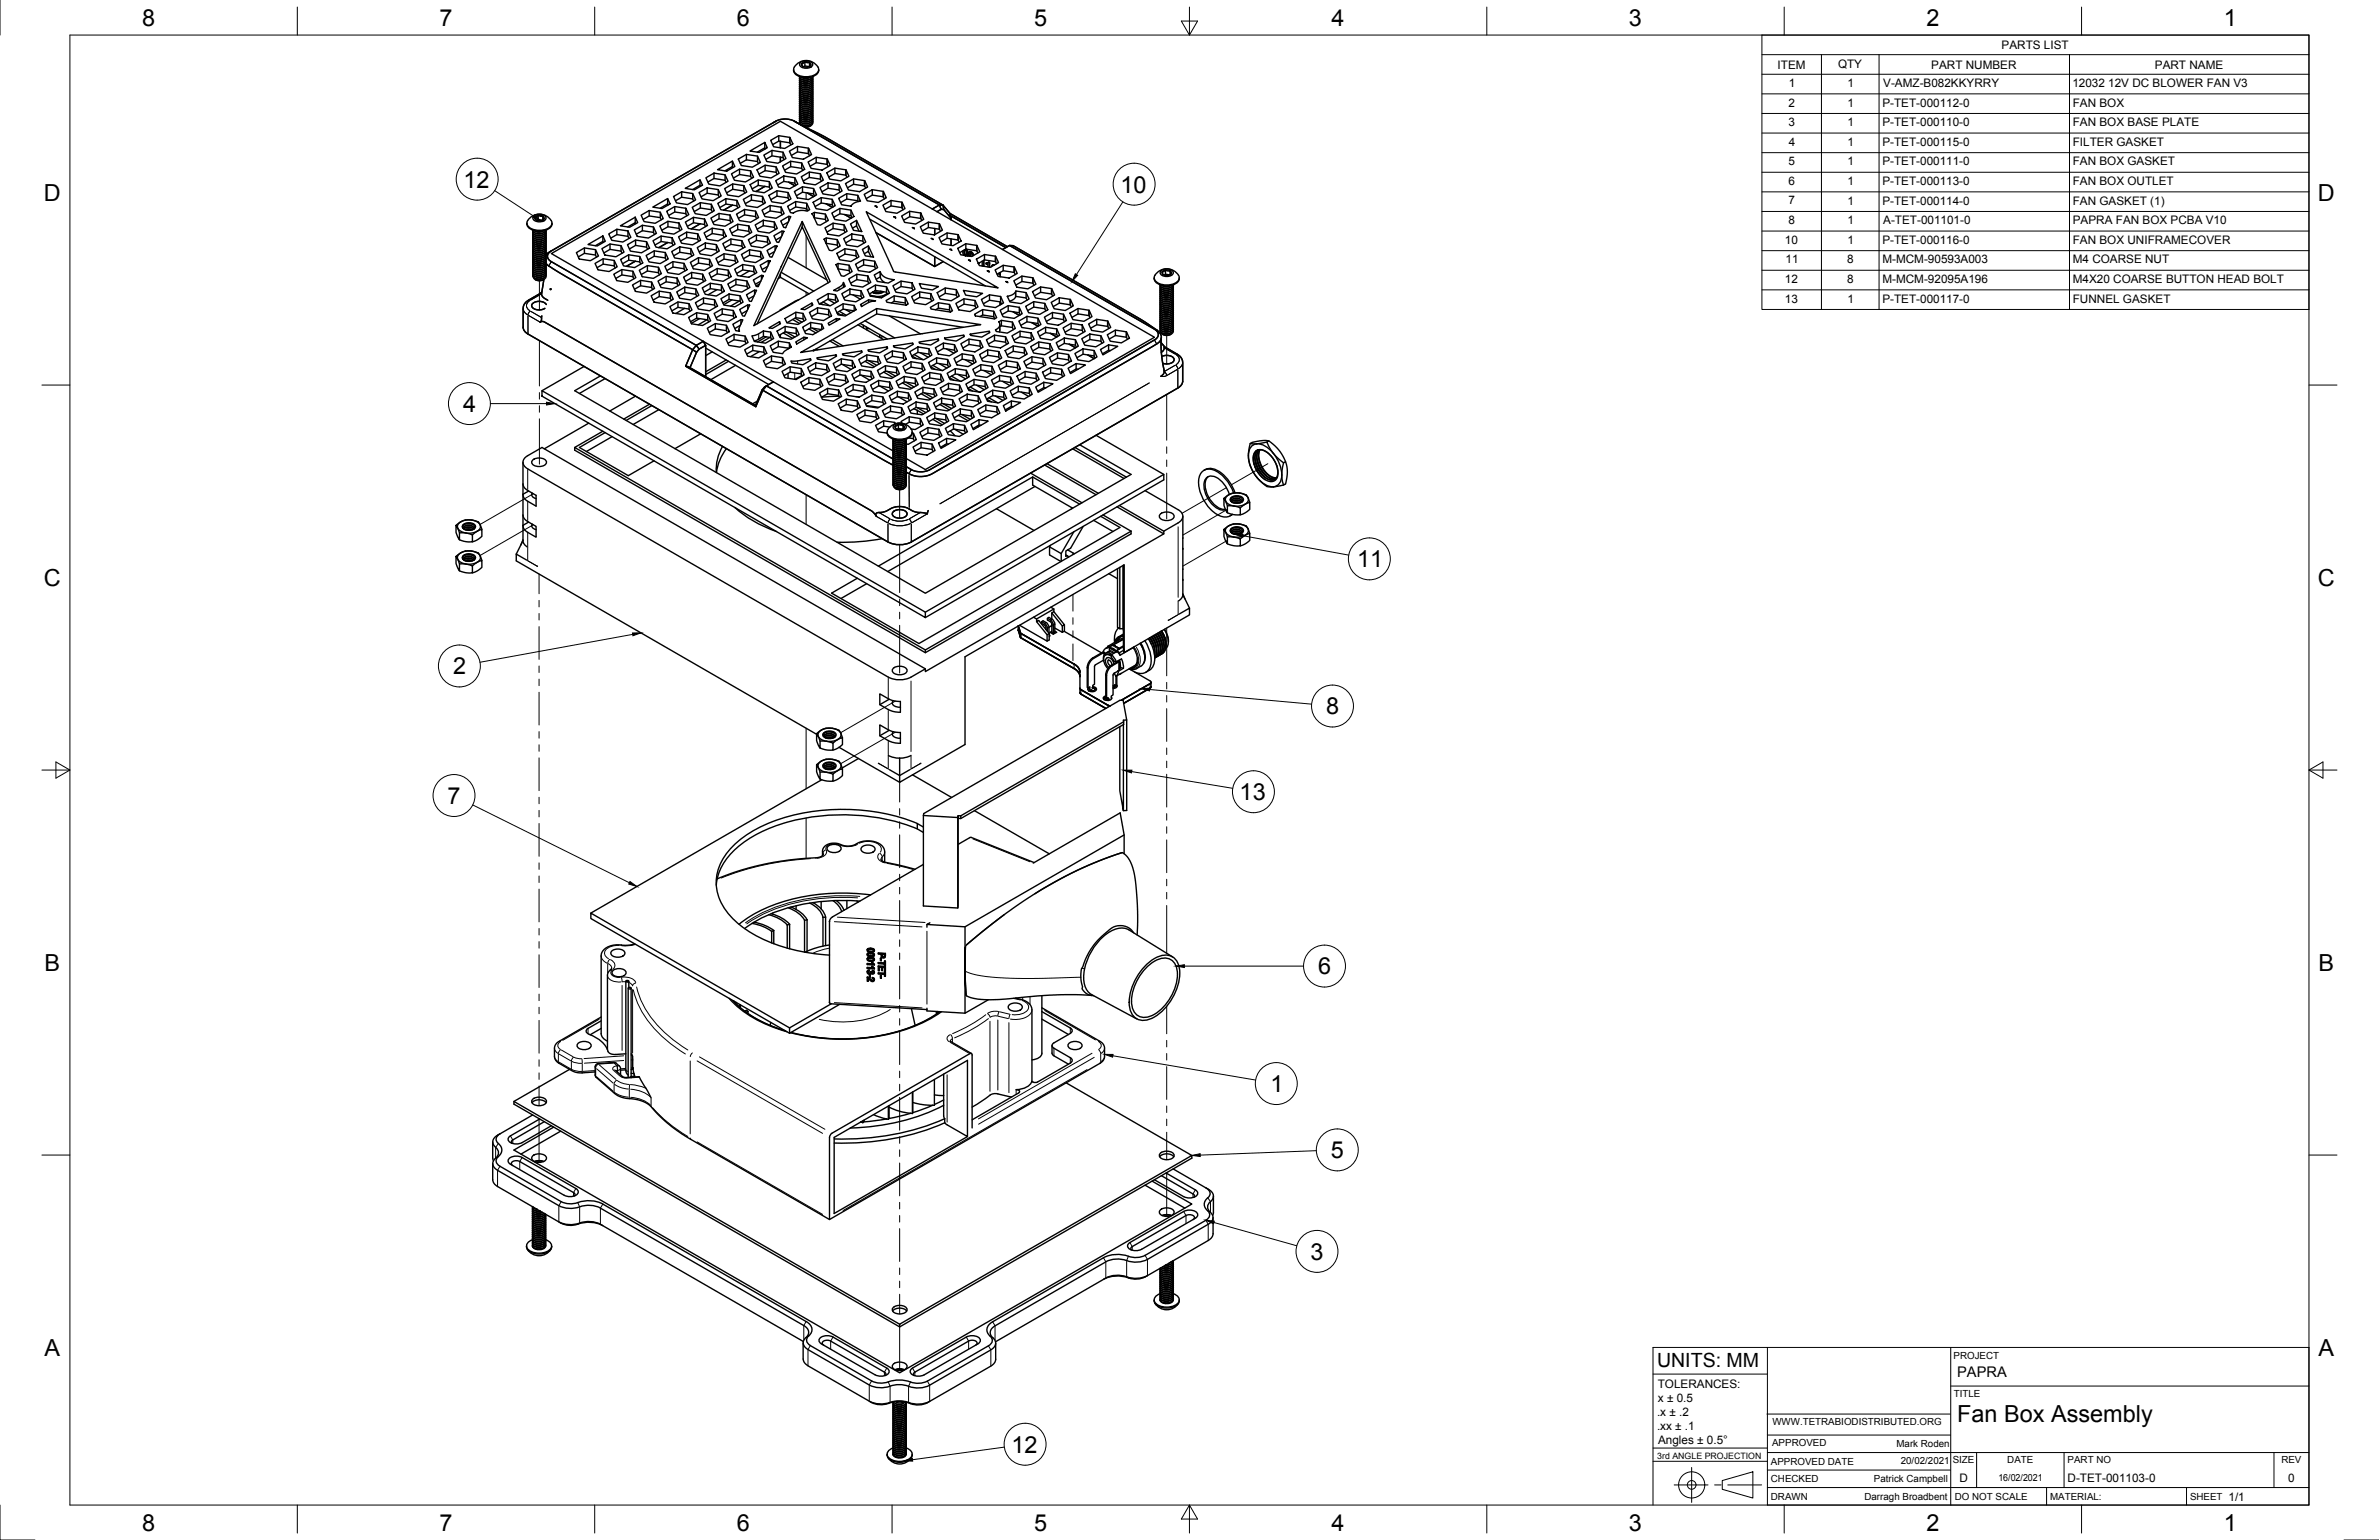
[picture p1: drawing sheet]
<svg xmlns="http://www.w3.org/2000/svg" width="864mm" height="559mm" viewBox="0 0 864 559" stroke-linecap="round" stroke-linejoin="round" font-family="sans-serif">
<defs><g id="words">
<g font-size="8.5">
<text x="51.6" y="9.4">8</text>
<text x="159.5" y="9.4">7</text>
<text x="267.5" y="9.4">6</text>
<text x="375.4" y="9.3">5</text>
<text x="483.4" y="9.4">4</text>
<text x="591.3" y="9.4">3</text>
<text x="699.3" y="9.4">2</text>
<text x="807.2" y="9.4">1</text>
<text x="168.2" y="68.1">12</text>
<text x="406.7" y="69.9">10</text>
<text x="16" y="72.9">D</text>
<text x="841.4" y="72.9">D</text>
<text x="168.2" y="149.5">4</text>
<text x="492.7" y="205.9">11</text>
<text x="16" y="212.6">C</text>
<text x="841.4" y="212.6">C</text>
<text x="164.5" y="244.7">2</text>
<text x="481.4" y="259.2">8</text>
<text x="162.4" y="291.7">7</text>
<text x="450" y="290.3">13</text>
<text x="16.2" y="352.3">B</text>
<text x="478.5" y="353.6">6</text>
<text x="841.7" y="352.3">B</text>
<text x="461.2" y="396.2">1</text>
<text x="483.1" y="420.2">5</text>
<text x="475.7" y="457.1">3</text>
<text x="16.2" y="492">A</text>
<text x="841.7" y="492">A</text>
<text x="710.5" y="515.8">Fan Box Assembly</text>
<text x="367.1" y="527.1">12</text>
<text x="51.6" y="555.5">8</text>
<text x="159.5" y="555.5">7</text>
<text x="267.5" y="555.5">6</text>
<text x="375.4" y="555.4">5</text>
<text x="483.4" y="555.5">4</text>
<text x="591.3" y="555.5">3</text>
<text x="699.3" y="555.5">2</text>
<text x="807.2" y="555.5">1</text>
</g>
<text font-size="7.1" x="601.5" y="496">UNITS: MM</text>
<text font-size="5.3" x="710.5" y="499.5">PAPRA</text>
<g font-size="4.3">
<text x="726.6" y="17.8">PARTS LIST</text>
<text x="645.3" y="24.9">ITEM</text>
<text x="667.2" y="24.8">QTY</text>
<text x="701.1" y="24.9">PART NUMBER</text>
<text x="782.2" y="24.9">PART NAME</text>
<text x="649.4" y="31.5">1</text>
<text x="670.6" y="31.5">1</text>
<text x="683.6" y="31.5">V-AMZ-B082KKYRRY</text>
<text x="752.3" y="31.6">12032 12V DC BLOWER FAN V3</text>
<text x="649.3" y="38.7">2</text>
<text x="670.6" y="38.7">1</text>
<text x="683.3" y="38.7">P-TET-000112-0</text>
<text x="752.4" y="38.7">FAN BOX</text>
<text x="649.2" y="45.8">3</text>
<text x="670.6" y="45.8">1</text>
<text x="683.3" y="45.8">P-TET-000110-0</text>
<text x="752.4" y="45.8">FAN BOX BASE PLATE</text>
<text x="649.3" y="52.9">4</text>
<text x="670.6" y="52.9">1</text>
<text x="683.3" y="52.9">P-TET-000115-0</text>
<text x="752.4" y="52.9">FILTER GASKET</text>
<text x="649.2" y="60">5</text>
<text x="670.6" y="60">1</text>
<text x="683.3" y="60">P-TET-000111-0</text>
<text x="752.4" y="60">FAN BOX GASKET</text>
<text x="649.2" y="67.1">6</text>
<text x="670.6" y="67.1">1</text>
<text x="683.3" y="67.1">P-TET-000113-0</text>
<text x="752.4" y="67.1">FAN BOX OUTLET</text>
<text x="649.2" y="74.2">7</text>
<text x="670.6" y="74.2">1</text>
<text x="683.3" y="74.2">P-TET-000114-0</text>
<text x="752.4" y="74.3">FAN GASKET (1)</text>
<text x="649.2" y="81.3">8</text>
<text x="670.6" y="81.3">1</text>
<text x="683.6" y="81.3">A-TET-001101-0</text>
<text x="752.5" y="81.4">PAPRA FAN BOX PCBA V10</text>
<text x="647.9" y="88.4">10</text>
<text x="670.6" y="88.4">1</text>
<text x="683.3" y="88.4">P-TET-000116-0</text>
<text x="752.4" y="88.5">FAN BOX UNIFRAMECOVER</text>
<text x="648.2" y="95.5">11</text>
<text x="670.5" y="95.5">8</text>
<text x="683.3" y="95.6">M-MCM-90593A003</text>
<text x="752.5" y="95.6">M4 COARSE NUT</text>
<text x="647.9" y="102.7">12</text>
<text x="670.5" y="102.7">8</text>
<text x="683.3" y="102.7">M-MCM-92095A196</text>
<text x="752.5" y="102.7">M4X20 COARSE BUTTON HEAD BOLT</text>
<text x="647.9" y="109.8">13</text>
<text x="670.6" y="109.8">1</text>
<text x="683.3" y="109.8">P-TET-000117-0</text>
<text x="752.4" y="109.8">FUNNEL GASKET</text>
<text x="601.8" y="503.6">TOLERANCES:</text>
<text x="601.9" y="508.7">x ± 0.5</text>
<text x="601.5" y="513.8">.x ± .2</text>
<text x="601.5" y="518.9">.xx ± .1</text>
<text x="601.9" y="524">Angles ± 0.5°</text>
<text x="711.3" y="537.6">D</text>
<text x="750.5" y="537.6">D-TET-001103-0</text>
<text x="830.6" y="537.6">0</text>
<text x="809" y="544.5">1/1</text>
</g>
<g font-size="3.5">
<text x="709.2" y="493.1">PROJECT</text>
<text x="709.2" y="506.8">TITLE</text>
<text x="643.4" y="517.2">WWW.TETRABIODISTRIBUTED.ORG</text>
<text x="643.3" y="524.8">APPROVED</text>
<text x="688.4" y="525">Mark Roden</text>
<text x="642.9" y="531.5">APPROVED DATE</text>
<text x="690" y="531.4">20/02/2021</text>
<text x="708.9" y="530.9">SIZE</text>
<text x="728.7" y="530.9">DATE</text>
<text x="750.5" y="530.9">PART NO</text>
<text x="828.2" y="530.9">REV</text>
<text x="642.9" y="537.9">CHECKED</text>
<text x="680.3" y="537.7">Patrick Campbell</text>
<text x="725.4" y="537.5">16/02/2021</text>
<text x="642.9" y="544.2">DRAWN</text>
<text x="676.8" y="544.3">Darragh Broadbent</text>
<text x="709.6" y="544.2">DO NOT SCALE</text>
<text x="744.2" y="544.2">MATERIAL:</text>
<text x="795" y="544.2">SHEET</text>
</g>
<text font-size="3.2" x="601.6" y="529.2">3rd ANGLE PROJECTION</text>
</g></defs>
<!-- layer: Visible Narrow -->
<g fill="none" stroke="#000" stroke-width=".36">
<path d="M200.2 95l-1 1.5M319.7 99.1v1.7M350.1 91.4l-.1 .1M352.2 92.6l-.1 .1M189.9 112l.5 1.2 1.1 1M191.7 114.7v6.2M191.9 114.5l4 2.3M191.9 108.9h.6M192.3 109.1a1.98 1.98 0 0 0-1.2 1.8 1.98 1.98 0 0 0 1.2 1.8M192.5 112.9l-.8 1.4M192.7 113l3.7 2.1M196 106.5l.6 .1"/>
<path d="M196.4 106.7l-3.7 2.1M304.6 104.3v.8M318.2 112.1v1.8M323.9 101.4v.5M362.9 118.1v1.8M368.6 106.1v1.7M419.1 119.4l1 .4M275.4 121.2v1.8M288.5 135.4v2.1M289.5 131v1M417.2 139l-76 43.8M419.1 123.4l.8 1.4"/>
<path d="M422.7 134.9l.8 1.3M422.8 126.3l3.7 2.1M423.5 136.3l-.8 .3-1.3-.1M426.5 132.6l-3.7 2.1M426.8 132.5l.8 1.4M427 128.7a1.98 1.98 0 0 1 1.1 1.8 1.98 1.98 0 0 1-1.1 1.8M427.3 128.5h-.5M427.4 134.1l-3.7 2.1M427.6 134.3v6.2M429.3 131.6l-.4 1.2-1.2 1M191.6 170.5v7.1M330 172.5l.1 11.6"/>
<path d="M330.8 170.5l-.8 1.3M342.6 161.6l.1 .5M342.9 161.5l.1 .4M191.6 182.3v6.6M191.6 193.4v4.9M191.6 198.8v4.4M318.4 187.5l3.7 2.2M319.3 186.1l3.7 2.1M322.3 190.1v6.2M322.7 190a9.6 9.6 0 0 0 7.8 0M323.1 188.3l-.7 1.4M323.5 188.5a7.7 7.7 0 0 0 6.2 0"/>
<path d="M330 188.3l.8 1.4M330.8 190.1v6.2M333.8 186.1l-3.6 2.1M336.3 186.6l-5.2 3M427.7 191.2v25.5M191.3 203.3l3.6 2.1-3.2-1.8M427.7 218.4v4.4M369.7 227.1v1.7M370.4 229.5v1.6M370.7 229.8v1.7M379.7 225.9l-.5 .3M380.7 227.7l-.4 .3"/>
<path d="M381.8 224.7l-.5 .3M382.9 226.5l-.5 .3M396.7 238.8l.3 .1M402.7 236.4l-.1 .1M402.8 235.8l1.8 1M403.8 234.2l2.2 1.3M405.8 239.9v.1M406 231.5l-.9 .7-.4 .8M406.2 235.2l-1.9-1.1 1.9 1.1M406.2 235.3v.1M406.7 230.9l-.7 .2M412.1 235.3a6.3 6.3 0 0 1 .3 7l-.9 .5h-1.2"/>
<path d="M412.5 234.9a7.1 7.1 0 0 1 .8 7l-.5 .5M427.9 222.9l-3.5 2.1 3.1-1.9M322.5 246.1v7.1M322.5 257.8v6.6M330.7 247.1v25.6M389.9 241v1.6M392.4 250.2v1.7M394.7 242.2l.2 .2M396.5 250l-.7 .5M401.4 244.9l.3 .2M402.2 255.9v.7M403.4 241.4l.3 .2"/>
<path d="M404.7 248.6l-.2 .2M406.1 240.4v2.7M417.5 248.1v1.6M319.1 277.1l3.6 2.1M322.5 269v4.9M322.5 274.4v4.4M330.7 274.4v4.4M334 277.1l-3.5 2.1M334.1 277.1l-3.2 1.8M294.2 311.6a102.3 102.3 0 0 0-32.4 7M296.1 311.3l.1 .2M298.9 310l-.1-.4-.1 .7"/>
<path d="M299.8 308.4l-.7 .4-.4 .7-.1-.6M300 308.6a2.73 2.73 0 0 1-2.9 2.8h-.5M304.4 306.4a3.6 3.6 0 0 0-4.6 1.3v.4M305.2 306.5h-.4M310.8 306.2l.6 .1M311.2 306.4a7.6 7.6 0 0 1-6.2 .3M312 306a6.9 6.9 0 0 1 7.6 1.1 1.74 1.74 0 0 1 0 2.1M319.1 309.8a2.04 2.04 0 0 0 1.6 3.2l.5 .1M319.3 309.6l.6 .5 .3 .7M319.8 311.8l.4-.8 .1 1.3M321.2 309.2l-.8 1.7M321.8 313l-.2 .1"/>
<path d="M322.1 313.3l9.2 2.2M353.2 304.4l20.7 8.3M301.1 335.8v26.4M302.9 334.4l31.8 1.9M304 332.8l31.8 1.9M311.3 325.8a65.8 65.8 0 0 0-38.7 8.4l-1.5 1M312.1 325.3a67.5 67.5 0 0 0-38.3 7.5l-3.2 2M336.5 337.9v26.5M218.2 347l.7 1.4 1.5 1.1M220.5 354.1a4.4 4.4 0 0 0 5 2.2M220.6 349.8v3.3M220.7 349.7l1.1 .8 .2 .7"/>
<path d="M221.3 348.1l-.7 1.4M221.6 348.2a2.06 2.06 0 0 1 .9 3.5M222.1 352.1a1.54 1.54 0 0 0-.1 1.7 1.54 1.54 0 0 0 1.5 .7l1.7 .1M222.3 351.9h-.7M224.8 343.1a4.9 4.9 0 0 0-5.3 2.5 2.21 2.21 0 0 0 1.3 2.2M225.5 354.7l.3 1.5M225.6 342.9l-.2 .2M225.8 357.6v23.5M225.9 354.6a4.8 4.8 0 0 1 4.9 1.9M227.1 356.2l-1.2 .1M228.4 356.5l.7 .4 .5 .8M229.6 359.1v23"/>
<path d="M229.9 359.2a37.5 37.5 0 0 0 17.1 22.1l1.8 1.2M230.5 342.7l-2 .5h-2.8M230.7 356.7l-.7 .4-.4 .6M231.1 358.1a36.9 36.9 0 0 0 16.8 21.8l1.8 1.1M300.8 344.1l-2.9 .7-2.6 1M315.8 355.1v.2M320.2 346.7v.1M321.4 346.8v.1M350.3 352.4l2.1 .8 3.3 .8 8 .8 11.5 .2 17.2-.4M392.8 351.3l.9 .2M203 377.8l.5 .1M203.3 378a1.49 1.49 0 0 0-.8 1.4 1.49 1.49 0 0 0 .8 1.3"/>
<path d="M213.5 373.3v1.7M217.5 369.9l-13.2 7.6M266.6 363.7a42 42 0 0 0 17.3 10M302.9 363.8l31.8 1.9M323.2 366.3a35.3 35.3 0 0 1-25.8 3.6M339.3 368.4a67 67 0 0 1-42.2 8.1l-7.2-1.2M344.8 375.5a1.31 1.31 0 0 0-1 1.1 1.31 1.31 0 0 0 .7 1.3M345 378.3l6.7 3.8M345.1 375.4l.7 1.4M345.2 378h-.5M345.7 376.9l-.7 .8M345.7 377v1.2"/>
<path d="M357.8 368.2l-5.5 3.7-6.5 3.2M358.5 367.8l.6 .5 .3 .8M358.8 369.6l-5.7 3.8-6.6 3.2M359.4 370.6v25.4M362.1 368.7h-1.7l-.9 .4M362.2 370.1v25.4M362.4 368.8l3.6 .8M362.5 367h-1.9l-2 .7M362.6 367.1l-.4 1.5M362.9 367.1l3.6 .9M366.2 371.1v25.4M366.7 368.1l-.5 1.5"/>
<path d="M368 362.2h-.2M368 362.3l2.3 .5M368.9 362.1v.1M370.7 362.7l-.3 .1M371.1 363a2.42 2.42 0 0 1 1.9 3.5 6.2 6.2 0 0 1-5.6 1.7M371.2 361.9v.9M373.9 361.8v2.6M374.6 366.8a5.9 5.9 0 0 1-6.3 3.1l-1.5-.1M379.2 366.7l18.5 10.6M388.5 373.1v1.8M398.9 378a1.49 1.49 0 0 1 .9 1.4 1.49 1.49 0 0 1-.9 1.3M399.3 377.8l-.5 .1"/>
<path d="M201.3 383.4l.2 .8 1.1 1M201.3 380.5l.2 .7 1.1 1M202.7 382.5v2.6M202.7 385.3l.2 .5M202.9 385.4l4.3 2.5M202.9 382.5l4.3 2.4M203.5 380.9l-.8 1.3M203.8 381l4.2 2.5M207.4 385.2v2.6M207.4 388l.2 .5M207.6 388.1l1.6 .5 2 .2M207.6 385.1l1.6 .6 2 .1"/>
<path d="M208.2 383.6l-.8 1.4M208.4 383.6l2.7 .6M211.2 384.2l.2 1.5M211.4 386v2.6M211.4 388.8l-.1 .5M215.8 388.5l-4.2 .3M216 387.1l.2 .4M216 390.1l.4 .8M216.2 387.6v2.7M216.6 387.8l6 5.2M216.6 390.7l6 5.3M217.2 385.9v.2"/>
<path d="M217.2 386.2l-.7 .5-.3 .7M217.6 386.4l6 5.3M222.6 385.8l-5.1 .3M222.8 388.3l.7 .1M222.8 385.5l.1 .2M222.8 388.5l2.3 2M222.9 393.5v2.6M222.9 396.3l.2 .5M222.9 385.7l.8 .1M222.9 385.8l1.1 .9M223.1 393.5l1.9 1 3.1 .7M223.1 396.4l1.9 1 3.1 .7"/>
<path d="M223.8 386.8a1.05 1.05 0 0 0-1.1 .3 1.05 1.05 0 0 0-.1 1.2M223.9 392l-.7 .5-.3 .7M224 386.8l.2 1.5zM224.1 392.1l1.5 .8 2.7 .6M224.1 386.7l.7 .1M224.1 388.4l-.4 .2M224.1 388.5v.5M224.1 388.4l.1 .6M225.3 387.8l-1 .6M225.3 390.6h.7M225.3 390.6l2.1 .6M226.4 383.1l-14.4 1"/>
<path d="M226.4 384.8l-14.2 1M227.1 387.7l-1.7 .1M227.2 388.4l.8 .3M227.5 391v.2M228.5 395.4v2.6M228.5 398.2v.4M228.5 393.6v1.5M228.9 393.5l2.8 .5 2.5 .8M228.9 395.2a11.4 11.4 0 0 1 7.2 2.9M228.9 398.2a11.4 11.4 0 0 1 7.2 2.8M229.5 382.9h-.4M229.7 387.5l-.5 .1"/>
<path d="M229.7 384.6h-.5M230 389.5l.2 1.1M231.9 390.9l-4.1 .3M236.3 398.5v2.6M250.5 385v26.4M251.3 382.1l-.7 1.3M253.1 385l45.5 26.2M253.9 383.5l45.5 26.3M343.8 390v17.2M368.9 395.5v1.5M382.6 380.5v2.5M388.5 383.9v1.8"/>
<path d="M394.6 388.1l-88.6 51.2M396.4 382.2l-41.2 23.8M397.2 383.7l-42 24.2M398.8 380.9l.8 1.3M399.6 382.5v2.6M399.6 385.3l-.3 .5M401 383.4l-.3 .8-1 1M401 380.5l-.5 1.1-.8 .6M179.9 416.5v3.6M180.9 415l-.9 1.3M180.9 419.7l-.9 .5M185.3 412.2l.8 1.4"/>
<path d="M186.1 413.7v1.2M236.4 401.3l.1 .4M236.9 401.9l5.2 5.1 7.6 5.4M250.6 412.9l.2 .5M253.1 414.4l45.5 26.2M180.6 424.9v5.3M181.4 423.3l-.7 1.3M188.7 421.6v2.7M189.5 420.1l-.8 1.3M202.9 437.8v5.3M203.7 436.1l-.8 1.3M208.2 432.8v1.2"/>
<path d="M209 431.3l-.8 1.4M209.8 436.5l.6 1.4M210.4 438.2v5.3M218 438.7v5.2M218.8 437l-.8 1.3M429.7 439.7l.8 1.3M433.1 433.3v1.2M433.9 431.8l-.8 1.4M438.4 439.3l.9 .6M438.5 434.7l.9 1.2M439.4 436.2v3.6M210.4 443.8l-.6 .4"/>
<path d="M400.6 456.5l.8 1.3M401.4 458.2v5.3M409 457.7v5.3M409.6 456l-.6 1.3M410.2 450.9l.8 1.4M411 452.4v1.2M415.7 455.6l.8 1.3M416.5 457.3v5.3M430.5 441.2v2.7M437.8 442.8l.8 1.4M438.6 444.5v5.3M292.6 479.6l-.8 1.3"/>
<path d="M360.4 479.7l.8 1.3M409 463.3l.6 .4M291.8 481.3v4.8M293.3 490v5.3M293.5 484.8l-.9 .5M294.1 488.3l-.8 1.3M301.5 486.8v2.6M302.3 485.2l-.7 1.4M321.1 498v1.2M321.9 496.5l-.8 1.3M331.3 496.5l.8 1.3M332.1 498v1.2"/>
<path d="M350.8 485.2l.8 1.4M351.6 486.8v2.6M358.9 488.4l.7 1.3M359.5 484.9l.9 .5M359.7 490.1v5.3M361.2 481.4v4.8M315.6 502.9v5.2M316.4 501.2l-.8 1.3M322.5 501.5l.6 1.4M323.1 508.9l-.6 .3M323.1 503.3v5.3M329.8 503.3v5.3"/>
<path d="M329.9 508.9l.6 .4M330.5 501.6l-.6 1.4M336.7 501.2l.7 1.4M337.5 502.9v5.3"/>
</g>
<!-- layer: Visible -->
<g fill="none" stroke="#000" stroke-width=".51">
<path d="M288.1 25.5a4 4 0 0 0 4.5 2.7 4 4 0 0 0 4.6-2.7M288.1 25.2v.3M289.3 23.2a4.9 4.9 0 0 1 7.9 2.1 4 4 0 0 1-4.6 2.6 4.3 4.3 0 0 1-4.5-2.6l.3-1zM290.2 27.8a2.82 2.82 0 0 0 4.3 .6l.5-.6M290.2 38.8v.1M290.6 22.7a2.95 2.95 0 0 1 4.4 .7 2.77 2.77 0 0 1-4.8 0zM290.6 27.9l1.6 .5 2-.4M290.8 28a3.7 3.7 0 0 0 3.1 .1M291.4 24.1l-.2-.2a.55 .55 0 0 1-.2-.7 .55 .55 0 0 1 .7-.3 1.38 1.38 0 0 1 1.7-.1 .45 .45 0 0 1 .5 0 .45 .45 0 0 1 .2 .5 .46 .46 0 0 1 .2 .5 .46 .46 0 0 1-.5 .4l-1.6-.3-.5 .3M291.6 38.7h1.7M291.6 37.3h1.7M291.6 35.9h1.7"/>
<path d="M291.6 35.2h1.7M291.6 33.8h1.7M291.6 32.5h1.7M291.6 31.8h1.7M291.6 30.4h1.7M291.6 29h1.7M292.2 22.4v1.5M292.2 22.4a1.01 1.01 0 0 0-1.3 1 1.01 1.01 0 0 0 1.3 .9 1.47 1.47 0 0 0 2.1-1.2l-.4-.4M292.2 22.4l1.7 .3M293.3 39.3h-1.7M293.3 38h-1.7M293.3 36.6h-1.7"/>
<path d="M293.3 34.5h-1.7M293.3 33.1l-1.7 .1M293.3 31.1h-1.7M293.3 29.7h-1.7M293.3 28.3l-1.7 .1M293.9 22.7v1.4M295 39.5v.6l-.4 .6-1.7 .7-2-.3-.6-.7v-.5M295 38.8v.6l-.5 .7-1.8 .6-2-.5-.4-.4v-.6M295 38.2v.5l-.4 .6-2 .7-1.9-.4-.4-.5v-.6M295 37.5v.6l-.4 .6-1.9 .6-1.9-.4-.5-.5v-.6M295 36.8v.6l-.5 .7-1.8 .6-1.9-.4-.5-.6v-.6M295 36.1v.6l-.4 .6-1.7 .7-2-.4-.6-.6v-.6"/>
<path d="M295 35.4v.6l-.5 .7-1.8 .6-2-.5-.4-.5v-.5M295 34.7v.6l-.4 .6-2 .7-1.9-.4-.4-.6v-.5M295 34l-.1 .8-.4 .5-1.8 .6-1.7-.3-.7-.6v-.6M295 33.4v.6l-.5 .6-1.9 .6-2-.5-.3-1M295 32.7v.6l-.4 .6-1.7 .6-2-.3-.6-.6v-.6M295 32v.6l-.4 .6-1.9 .6-2-.4-.4-.5v-.6M295 31.3v.6l-.4 .6-2 .7-1.9-.5-.4-.5v-.6M295 30.6l-.1 .8-.4 .5-1.8 .6-1.7-.3-.7-.6v-.6M295 29.9v.6l-.5 .7-1.9 .6-1.8-.4-.5-.6v-.5M295 29.3v.5l-.4 .6-1.7 .7-2-.3-.6-.6v-.6M295 28.6v.5l-.4 .7-1.9 .6-2-.5-.4-.4v-.6M295 27.9v.5l-.4 .7-2 .6-1.9-.4-.4-.5v-.6"/>
<path d="M295 27.8a2.94 2.94 0 0 1-4.8 .2v-.2M295 39.8l-.6 1.1-1.5 .6-1.8-.3-.6-.4-.3-.6M295 39.1l-.5 1.1-1.7 .6-1.9-.4-.7-.9M295 38.5l-.5 1-1.6 .6-1.9-.3-.8-.9M295 37.8l-.1 .6-.6 .6-1.5 .4-1.9-.3-.7-1M295 37.1l-.7 1.1-1.7 .5-1.7-.3-.7-1M295 36.4l-.5 1-1.6 .6-1.8-.2-.6-.4-.3-.7M295 35.7l-.5 1.1-1.7 .6-1.9-.4-.7-.9M295 35l-.1 .6-.6 .6-1.7 .5-1.7-.3-.5-.5-.2-.5M295 34.4l-.7 1.1-1.5 .5-1.9-.4-.7-.9M295 33.7l-.7 1.1-1.7 .5-1.7-.4-.7-.9M295 33l-.6 1.1-1.5 .5-1.8-.2-.6-.4-.3-.7"/>
<path d="M295 32.3l-.5 1-1.7 .6-1.9-.3-.7-1M295 31.6l-.6 1.1-1.8 .6-1.7-.4-.7-1M295 30.9l-.7 1.2-1.5 .5-1.9-.4-.7-.9M295 30.2l-.7 1.2-1.7 .5-1.7-.4-.7-.9M295 29.5l-.5 1.1-1.6 .6-1.8-.3-.6-.4-.3-.6M295 28.9l-.7 1.1-1.5 .5-1.9-.4-.7-.9M295 28.2l-.1 .5-.6 .7-1.7 .4-1.7-.4-.7-.9M295 34.4h.1M297.2 25.2v.3M265.9 58.5v1.9M268 57.7l3-1.7 4 .6 1 2.4-2.9 1.7-4-.7zM271 58l4 .6 .3 .8"/>
<path d="M271 58l-2.3 1.3M271 56v2M272.2 54.8l5.4-3.1 .9 1.9-2.9 1.7zM275 56.6v2M277.3 56.3l2.9-1.7 4 .6 1.1 2.3-2.9 1.7-4-.6zM277.6 51.7v1.9M277.7 59.9v2M277.8 54l-.2-.4-2.7 1.6M278 57.8l2.2-1.2 4 .6 .4 .8M279.8 50.9l2.9-1.7 4 .6 1.1 2.4-2.9 1.7-4.1-.6zM280.2 54.6v2M280.5 52.5l2.2-1.3 4 .6 .4 .8"/>
<path d="M281.6 44l-.8 .5M282.7 49.2v2M283.3 51.3v2.3M283.3 57v1.7M284.2 55.2v2M286.6 54.9l2.9-1.8 3.9 .7 1.2 2.3-2.9 1.7-4.1-.6zM286.7 49.8v2M286.7 49.9v2M287 58.5v2M287.3 56.4l2.2-1.3 3.9 .6 .5 .8M288.3 44l11.2 5.7 42.8 24.7 2.6 3.1 .3 1.7-2.6-3.2M289.5 53.1v2"/>
<path d="M290.5 45l.1 .2M291 59.1v2M291.6 45.5h1.7M291.6 44.1h1.7M291.6 42.1h1.7M291.6 40.7h1.7M293.3 44.8h-1.7M293.3 43.4l-1.7 .1M293.3 42.8h-1.7M293.3 41.4h-1.7M293.3 40h-1.7M293.3 58.8l3-1.7 3.9 .6 1.2 2.3-3 1.7-4-.6z"/>
<path d="M293.4 53.8v1.9M293.5 53.8v2M294.3 45.6l-1.9 .6M295 44.3l-.1 .8-.6 .5-.9 .4h-1.3M295 43.6v.6l-.5 .7-1.8 .6-1.9-.4-.5-.5v-.6M295 43v.5l-.4 .7-1.7 .6-2-.3-.6-.6v-.6M295 42.3v.6l-.4 .6-1.9 .6-1.1-.1-.9-.4-.4-.4v-.6M295 41.6v.6l-.4 .6-2 .7-1.9-.5-.4-.5v-.6M295 40.9v.6l-.4 .6-1.9 .7-1.9-.4-.5-.6v-.5M295 40.2v.6l-.5 .7-1.8 .6-1.9-.4-.5-.6v-.5M295 43.9l-.7 1.2-1.5 .5-1.9-.4-.7-.9M295 43.3l-.5 1-1.6 .6-1.8-.2-.6-.5-.3-.6"/>
<path d="M295 42.6l-.7 1.1-1.5 .5-1.9-.3-.7-1M295 41.9l-.1 .5-.6 .7-1.7 .4-1.7-.3-.5-.4-.2-.6M295 41.2l-.1 .6-.6 .6-1.5 .4-1.9-.3-.7-.9M295 40.5l-.7 1.2-1.7 .5-1.7-.4-.7-.9M296.3 57.1v1.9M300.2 57.7v1.9M300.3 57.7v2M192.5 78.9a4.9 4.9 0 0 1 7.9 2.1 4 4 0 0 1-4.6 2.6 4.3 4.3 0 0 1-4.5-2.6l.2-1zM193.7 78.4a2.95 2.95 0 0 1 4.5 .7 2.77 2.77 0 0 1-4.8 0zM195.4 78.1v1.6M195.4 78.1a.93 .93 0 0 0-1.2 .5 .93 .93 0 0 0 .4 1.2M195.4 78.1l1.6 .3"/>
<path d="M197 78.4v1.4M197 78.4l.5 .5v.5M197.5 79.4l-.5 .5-1.6-.2-.5 .2M197.5 79.4l-.2-.2a.76 .76 0 0 0-.4-.8 .76 .76 0 0 0-.8 .1 1.25 1.25 0 0 0-1.6 .3l-.4 .1 .5 .9M197.5 79.4a2.32 2.32 0 0 1-2.9 .4M230.6 78.8v2M232.7 78.1l3-1.7 4 .6 1.1 2.3-3 1.7-4-.6zM233.4 79.6l2.3-1.2 4 .6 .4 .7M235.7 76.4v2M237 75.2l5.4-3.1 .8 1.9-2.9 1.7zM239.7 77v2M242 76.6l2.9-1.6 4.1 .6 1 2.3-2.9 1.7-4-.6z"/>
<path d="M242.4 72.1v1.9M242.5 74.4l-.1-.4-2.8 1.6M242.7 78.2l2.2-1.3 4.1 .6 .3 .8M244.5 71.3l2.9-1.7 4.1 .6 1 2.3-2.9 1.7-4-.6zM244.9 75v1.9M245.2 72.9l2.2-1.3 4.1 .6 .3 .8M247.4 69.6v2M248.7 68.4l5.4-3.1 .9 1.9-2.9 1.7zM249 75.6v1.9M251.3 75.2l2.9-1.7 4 .6 1.1 2.4-2.9 1.7-4-.7zM251.5 70.2v2M251.7 78.9v1.9"/>
<path d="M252 76.8l2.2-1.3 4 .6 .4 .8M253.8 69.9l2.9-1.7 4 .6 1.1 2.3-2.9 1.7-4.1-.6zM254.1 65.3v1.9M254.2 73.5v2M254.3 67.6l-.2-.4-2.7 1.6M254.5 71.4l2.2-1.3 4 .6 .4 .8M255.8 79.5v1.9M256.2 64.5l3-1.7 4 .6 1.1 2.4-3 1.7-4-.7zM256.7 68.2v1.9M257 66.1l2.2-1.3 4 .6 .4 .8M258.1 79.1l2.9-1.7 4 .7 1.1 2.3-2.9 1.7-4.1-.7zM258.2 74.1v2"/>
<path d="M259.2 62.8v2M260.5 61.6l5.4-3.1 .9 1.9-3 1.7zM260.6 73.8l2.9-1.7 4 .6 1.1 2.3-3 1.7-4-.6zM260.7 68.8v1.9M261 77.4v2M261.3 75.3l2.2-1.3 4 .7 .4 .7M263 68.4l3-1.7 4 .7 1.1 2.3-3 1.7-4-.6zM263.2 63.4v2M263.5 72.1v1.9M263.8 70l2.2-1.3 4 .6 .4 .8M265 78.1v1.9M265.5 63.1l3-1.7 4 .6 1.1 2.3-3 1.7-4-.6z"/>
<path d="M265.9 74.4l-3.2 1.9M266 66.7v2M266 60.8l-.1-.4-2.7 1.6M266.2 64.6l2.3-1.3 4 .7 .3 .7M267.4 77.7l2.9-1.7 4 .6 1.1 2.4-3 1.6-4-.6zM267.5 72.7v2M268.1 79.2l2.2-1.2 4 .6 .4 .8M268.5 61.4v1.9M269.8 72.3l3-1.6 4 .6 1.1 2.3-3 1.7-4-.6zM270 67.4v1.9M270.3 76v2M270.6 73.9l2.2-1.3 4 .6 .3 .8"/>
<path d="M272.3 67l3-1.7 4 .6 1.1 2.3-3 1.7-4-.6zM272.5 62v2M272.8 70.7v1.9M274.3 76.6v2M274.8 61.6l2.9-1.7 4 .7 1.1 2.3-2.9 1.7-4-.6zM275.3 67.3l4 .6 .3 .7M275.3 67.3l-2.3 1.2M275.3 65.3v2M276.6 76.3l3-1.7 4 .6 1 2.3-2.9 1.7-4-.6zM276.8 71.3v1.9M277.1 79.9v2M277.3 77.8l2.3-1.3 4 .7 .3 .7"/>
<path d="M277.7 67.6l-3.2 1.9M277.7 61.9l4 .6 .4 .8M277.7 61.9l-2.2 1.3M279.1 70.9l2.9-1.7 4.1 .7 1 2.3-2.9 1.7-4-.7zM279.3 65.9v2M279.6 74.6v1.9M281.6 65.6l2.9-1.7 4 .6 1.1 2.3-2.9 1.7-4-.6zM281.7 60.6v1.9M282 71.2l4.1 .6 .3 .8M282 71.2l-2.2 1.3M282 69.2v2M282.3 67.1l2.2-1.3 4 .6 .4 .8"/>
<path d="M283.6 75.2v2M284.1 60.2l2.9-1.7 4 .6 1.1 2.3-2.9 1.7-4-.6zM284.5 63.9v1.9M284.8 61.8l2.2-1.3 4 .6 .4 .8M285.9 74.8l2.9-1.7 4 .7 1.1 2.3-.9 .5-.4-.1a5.6 5.6 0 0 0-4.6 .8l-1-.1zM286.1 69.9v1.9M286.3 66.1l2.3 1.3M286.3 78.5v1.6M286.6 76.4l2.2-1.3 4 .6 .4 .8M288.4 69.5l2.9-1.7 4 .6 1.1 2.3-2.9 1.7-4-.6zM288.5 64.5v1.9M288.8 73.1v2"/>
<path d="M289.1 71l2.2-1.3 4 .7 .4 .7M290.9 64.1l2.9-1.7 4 .7 1.1 2.3-2.9 1.7-4.1-.7zM291.3 67.8v1.9M291.6 65.7l2.2-1.3 4 .6 .4 .8M292.8 73.8v1.9M293.1 70l2.3 1.3M293.8 62.4v2M294.1 60.3l2.2-1.3 3.9 .6 .5 .8M294.7 77.6l.9-.5 4 .6 1.1 2.3-2.9 1.7-1.1-.2zM295.2 73.4l2.9-1.7 4 .6 1.1 2.3-3 1.7-4-.6zM295.3 68.4v2M295.6 77.1v1.9l4 .6 .4 .8"/>
<path d="M297.6 68.1l3-1.7 4 .6 1.1 2.3-3 1.7-4-.6zM297.8 63.1v1.9M298.1 73.7l4 .6 .4 .8M298.1 71.7v2M298.1 73.7l-2.2 1.3M298.4 69.6l2.2-1.3 4 .6 .4 .8M299.6 77.7v1.9M299.9 73.9l2.2 1.3M300.1 62.7l3-1.7 3.9 .6 1.2 2.3-3 1.7-4-.6zM300.6 66.4v1.9M302 77.3l2.9-1.7 4 .6 1.1 2.4-3 1.7-4-.7zM302.1 72.3v2"/>
<path d="M302.7 78.9l2.2-1.3 4 .6 .4 .8M303.1 62.9l3.9 .7 .4 .7M303.1 62.9l-2.2 1.3M303.1 61v1.9M304.4 72l3-1.7 4 .6 1 2.1-2.3 .7-1.1 1.1-3.5-.5zM304.6 67v1.9M304.9 75.6v2M306.6 77.9l2.3 1.3M306.9 66.6l3-1.7 4 .7 1.1 2.3-3 1.7-4-.7zM307 61.6v2M307.1 61.7v1.9M307.4 70.3v1.9"/>
<path d="M307.6 68.2l2.3-1.3 3.9 .6 .4 .8M308.9 76.2v2M309.9 64.9v2M310.9 80v1.9M311.4 70.9v2M311.5 73.1l-.1-.2-4-.7-2.2 1.3M313.7 70.5l3-1.7 4 .7 1 2.3-2.9 1.7-4-.6zM313.8 65.5v2M313.9 65.6v1.9M314.4 76.8l47.9 27.7-37.9-6zM315.7 79.5l42 24.2M316.7 68.8v2"/>
<path d="M317.6 74.7l.6 .1 .1 .4zM318.2 74.8v.3M320.5 74.4l2.9-1.7 4 .7 1.1 2.3-2.9 1.7-4-.6zM320.6 71.4l-3.9-.6-2.3 1.3M320.6 71.4l.4 .8M320.6 69.4v2M320.7 69.5v2M323.4 72.7v2M324.4 78.6l.6 .1 .1 .4zM325 78.7v.3M327.3 78.4l2.9-1.7 4 .6 1.1 2.3-2.9 1.7-4-.6zM327.4 75.3l-4-.6-2.2 1.3"/>
<path d="M327.4 75.3l.4 .8M327.4 73.4v1.9M327.5 73.4v2M328 79.9l2.2-1.3 4 .6 .4 .8M330.2 76.7v1.9M334.2 77.3v1.9M334.3 77.3v2M338.5 75.8l25.4 14.7 2.6-1.4 52.6 30.3a2.07 2.07 0 0 1 1.4 2 2.07 2.07 0 0 1-1.4 2l-81.5 47-1.6 .6-2.2 .2-3-.8M338.5 75.8l2.5-1.4-51.7-29.9a7.6 7.6 0 0 0-7.7-.5l-81.4 47a2.06 2.06 0 0 0-1.5 2 2.06 2.06 0 0 0 1.5 2l52.6 30.3M338.5 75.8l-55.2-31.8-83.1 48 124 71.6M341 74.4h1.3l.3 1.6h-1zM341.6 76l-1.5 .8"/>
<path d="M344.9 78.2l20.2 11.7M344.9 77.5l20.8 12M345.2 79.2v.6M191.3 81a3.3 3.3 0 0 0 3.6 2.9 5.1 5.1 0 0 0 5.4-2.1l.1-.8M193.4 95.9l.6 .9 1.9 .4 1.6-.5 .8-1a24.3 24.3 0 0 0 6.3 4.1l46.8 27.1-2.5 6 25.5 14.7v-.4l-24.6-14.2-.9-.1M193.4 83.5a2.82 2.82 0 0 0 4.3 .7l.5-.6-.1 .7-.6 .7-1.1 .4h-1.2l-1.4-.5-.3-1M193.4 88.3v.1M193.8 83.6l1.7 .6 1.9-.4M194 83.7a3.9 3.9 0 0 0 3.1 .1M194.8 98.5h1.7M194.8 97.1h1.7M194.8 95.1h1.7"/>
<path d="M194.8 93.7h1.7M194.8 91.6h1.7M194.8 90.3h1.7M194.8 88.2h1.7M194.8 86.8h1.7M194.8 84.8h1.7M196.5 99.8l-1.7 .1M196.5 99.2h-1.7M196.5 97.8h-1.7M196.5 96.4h-1.7M196.5 95.7l-1.7 .1M196.5 94.4h-1.7"/>
<path d="M196.5 93h-1.7M196.5 92.3h-1.7M196.5 90.9l-1.7 .1M196.5 89.6h-1.7M196.5 88.9h-1.7M196.5 87.5h-1.7M196.5 86.1h-1.7M196.5 85.4l-1.7 .1M196.5 84.1h-1.7M198.2 99.4l-.1 .7-.4 .5-1.9 .6-1.9-.4-.4-.5v-.6M198.2 98.7l-.1 .7-.4 .5-1.8 .6-1.7-.2-.7-.6v-.7M198.2 98v.6l-.5 .7-1.9 .6-1.8-.4-.5-.6v-.6"/>
<path d="M198.2 97.3v.6l-.4 .5-1.8 .8-1.9-.4-.6-.6v-.5M198.2 96.6v.6l-.4 .6-1.9 .7-1.9-.4-.5-.6v-.5M198.2 95.9l-.1 .8-.4 .5-1.9 .6-1.9-.4-.4-.5v-.6M198.2 95.3l-.1 .7-.4 .5-1.8 .6-1.7-.3-.7-.6v-.6M198.2 94.6v.6l-.5 .6-1.9 .6-1.8-.3-.5-.6v-.6M198.2 93.9v.6l-.4 .5-1.8 .7-1.9-.3-.6-.6v-.6M198.2 93.2v.6l-.4 .6-1.9 .7-2.1-.5-.3-.5v-.6M198.2 91.8v.6l-.4 .6-1.9 .7-1.7-.3-.7-.6v-.6M198.2 91.1v.6l-.5 .7-1.9 .6-1.9-.4-.4-.5v-.6M198.2 90.5l-.1 .7-.4 .5-1.8 .6-1.8-.3-.6-.6v-.6M198.2 89.8v.6l-.5 .6-1.8 .6-1.9-.4-.5-.5v-.6M198.2 89.1l-.1 .7-.4 .5-1.9 .7-1.9-.5-.4-.5v-.6"/>
<path d="M198.2 88.4v.6l-.4 .6-1.9 .7-1.9-.4-.5-.6v-.5M198.2 87.7l-.1 .8-.4 .5-1.9 .6-1.9-.5-.4-.5v-.5M198.2 87v.6l-.4 .6-1.9 .7-1.8-.3-.6-.7v-.5M198.2 86.3v.6l-.5 .7-1.8 .6-1.9-.4-.5-.6v-.5M198.2 85.7l-.1 .7-.4 .5-1.9 .6-1.9-.4-.4-.5v-.6M198.2 85l-.1 .7-.4 .5-1.8 .6-1.7-.2-.7-.6v-.7M198.2 84.3l-.1 .7-.5 .6-1.8 .5-1.9-.4-.4-.5v-.6M198.2 83.5a2.94 2.94 0 0 1-4.8 .3v-.2M198.2 99.7l-.6 1.1-1.8 .5-1.8-.4-.6-.9M198.2 99l-.7 1.1-1.6 .5-1.9-.3-.6-1M198.2 98.3l-.7 1.2-1.7 .4-1.8-.3-.6-1M198.2 97.6l-.6 1.1-1.6 .6-1.7-.3-.6-.4-.3-.6"/>
<path d="M198.2 96.9l-.7 1.2-1.6 .5-1.9-.4-.6-.9M198.2 96.3l-.7 1.1-1.7 .5-1.8-.4-.6-.9M198.2 94.9l-.7 1.1-1.7 .5-1.8-.3-.6-1M198.2 94.2l-.5 1-1.6 .6-1.8-.2-.6-.4-.3-.7M198.2 93.5l-.7 1.2-1.6 .4-1.9-.3-.6-.9M198.2 92.8l-.1 .5-.7 .7-1.6 .5-1.8-.4-.6-.9M198.2 92.1l-.7 1.2-1.6 .5-1.9-.4-.6-.9M198.2 91.4l-.7 1.2-1.7 .5-1.8-.4-.6-.9M198.2 90.8l-.1 .6-.7 .6-1.5 .4-1.9-.4-.6-.9M198.2 90.1l-.7 1.1-1.6 .5-1.9-.3-.6-1M198.2 89.4l-.1 .6-.7 .6-1.6 .4-1.8-.3-.6-1M198.2 88.7l-.7 1.2-1.6 .4-1.9-.3-.6-1"/>
<path d="M198.2 88l-.7 1.2-1.7 .5-1.8-.4-.6-.9M198.2 87.3l-.6 1.1-1.7 .6-1.9-.4-.6-.9M198.2 86.6l-.7 1.2-1.6 .5-1.9-.4-.6-.9M198.2 86l-.6 1.1-1.6 .5-1.7-.2-.6-.5-.3-.6M198.2 85.3l-.7 1.1-1.6 .5-1.9-.3-.6-1M198.2 84.6l-.1 .5-.7 .7-1.6 .4-1.8-.3-.6-1M198.2 84l-.6 1-1.7 .5-1.9-.3-.6-1M198.2 83.9v.1M198.2 96.2v.1M199.9 91.1l-1.7 1.4v.6l-.4 .5-1.2 .7-1.4 .1-1-.3-.7-.7v-.5M209.2 91.7l3-1.7 4 .6 1.1 2.3-3 1.7-3.9-.6zM209.9 93.2l2.3-1.3 4 .6 .3 .8"/>
<path d="M212.2 90v1.9M213.4 88.7l5.4-3.1 .9 1.9-2.9 1.8zM216 95.6l2.9-1.7 4.1 .6 1 2.3-2.9 1.7-3.9-.6zM216.2 90.6v1.9M216.7 97.1l2.2-1.3 4.1 .7 .3 .7M218.5 90.2l2.9-1.7 4 .7 1.1 2.3-2.9 1.7-4-.7zM218.8 85.6v2M218.9 93.9v1.9M219 88l-.2-.4-2.7 1.6M219.2 91.8l2.2-1.3 4 .6 .4 .8M221 84.9l2.9-1.7 4 .6 1.1 2.3-2.9 1.7-4-.6zM221.4 88.5v2"/>
<path d="M221.7 86.4l2.2-1.3 4 .7 .4 .7M222.8 99.5l2.9-1.7 4.1 .6 1 2.4-2.9 1.6-4-.6zM223 94.5v2M223.9 83.2v1.9M225.2 81.9l5.4-3.1 .9 2-2.9 1.7zM225.3 94.1l2.9-1.6 4 .6 1.1 2.3-2.9 1.7-4-.6zM225.4 89.2v1.9M225.7 97.8v2M226 95.7l2.2-1.3 4 .6 .4 .8M227.8 88.8l2.9-1.7 4 .6 1.1 2.3-2.9 1.7-4-.6zM227.9 83.8v2M228.2 92.5v1.9"/>
<path d="M228.5 90.3l2.2-1.3 4 .7 .4 .7M229.8 98.4v2M230.3 83.4l2.9-1.7 4 .7 1.1 2.3-2.9 1.7-4.1-.6zM230.6 94.8l-3.2 1.8M230.7 87.1v1.9M230.8 81.2l-.2-.4-2.7 1.6M231 85l2.2-1.3 4 .6 .4 .8M232.1 98.1l2.9-1.7 4 .6 1.1 2.3-2.9 1.7-4-.6zM232.2 93.1v1.9M232.8 99.6l2.2-1.3 4 .7 .4 .7M233.2 81.7v2M234.5 92.7l3-1.7 4 .6 1.1 2.4-3 1.7-4-.7z"/>
<path d="M234.7 87.7v2M235 96.4v1.9M235.3 94.3l2.2-1.3 4 .6 .4 .8M237 87.4l3-1.7 4 .6 1.1 2.3-3 1.7-4-.6zM237.2 82.4v1.9M237.5 91v2M237.8 88.9l2.2-1.3 4 .6 .3 .8M239 97v2M239.5 82l3-1.7 4 .6 1.1 2.3-3 1.7-4-.6zM240 85.7v1.9M240.2 83.5l2.3-1.2 4 .6 .3 .8M241.3 96.6l3-1.7 4 .7 1.1 2.3-3 1.7-4-.6z"/>
<path d="M241.5 91.6v2M242.1 98.2l2.2-1.3 4 .6 .4 .8M242.4 88l-3.2 1.9M242.5 80.3v2M243.8 91.3l3-1.7 4 .6 1.1 2.3-3 1.7-4-.6zM244 86.3v1.9M244.3 94.9v2M244.5 92.8l2.3-1.3 4 .7 .3 .7M246.3 85.9l3-1.7 4 .7 1 2.3-2.9 1.7-4-.7zM246.5 80.9v2M246.8 89.6v1.9M247 87.5l2.3-1.3 4 .6 .3 .8"/>
<path d="M248.3 95.6v1.9M248.8 80.6l2.9-1.7 4.1 .6 1 2.3-2.9 1.7-4-.6zM249.3 84.2v2M249.5 82.1l2.2-1.3 4.1 .6 .3 .8M250.6 95.2l3-1.7 4 .6 1.1 2.3-3 1.7-4-.6zM250.8 90.2v2M251.1 98.8v2M251.3 96.8l2.3-1.3 4 .6 .3 .8M253.1 89.9l3-1.7 4 .6 1 2.3-2.9 1.7-4-.6zM253.3 84.9v1.9M253.6 93.5v2M253.8 91.4l2.3-1.3 4 .6 .3 .8"/>
<path d="M254.1 81.2l-3.1 1.9M255.1 99.5v1.9M255.6 84.5l2.9-1.7 4.1 .6 1 2.3-2.9 1.7-4-.6zM256.1 88.2v1.9M256.3 86l2.2-1.2 4.1 .6 .3 .7M257.4 99.1l2.9-1.7 4.1 .6 1 2.4-2.9 1.7-4-.7zM257.6 94.1v2M258.5 82.8v2M258.8 80.7l2.2-1.3 4 .6 .4 .8M259.9 93.8l2.9-1.7 4 .6 1.1 2.3-2.9 1.7-4-.6zM260.1 88.8v1.9M260.3 97.4v2"/>
<path d="M260.6 95.3l2.2-1.3 4 .7 .4 .7M262.4 88.4l2.9-1.7 4 .6 1.1 2.4-2.9 1.7-4-.7zM262.6 83.4v2M262.8 92.1v1.9M263.1 90l2.2-1.3 4 .6 .4 .8M264.4 98v2M264.9 83.1l2.9-1.7 4 .6 1.1 2.3-2.9 1.7-4.1-.6zM265.3 86.7v2M265.6 84.6l2.2-1.3 4 .6 .4 .8M266.7 97.7l2.9-1.7 4 .6 1.1 2.3-2.9 1.7-4-.6zM266.8 92.7v2M267.4 99.2l2.2-1.3 4 .7 .4 .7"/>
<path d="M267.8 81.4v1.9M269.2 92.3l2.9-1.7 4 .6 1.1 2.4-2.9 1.7-4.1-.6zM269.3 87.3v2M269.6 96v1.9M269.9 93.9l2.2-1.3 4 .6 .4 .8M271.7 87l2.9-1.7 4 .6 1.1 2.3-3 1.7-4-.6zM271.8 82v1.9M272 98.3l-3.2 1.9M272.1 90.6v2M272.4 88.5l2.2-1.3 4 .7 .4 .7M273.6 96.6v2M274.1 81.6l3-1.7 4 .6 1.1 2.4-3 1.7-4-.7z"/>
<path d="M274.6 85.3v1.9M274.8 83.2l2.3-1.3 4 .6 .4 .8M275.9 96.2l3-1.6 .7 .1-1.9 4-.7-.1zM276.1 91.2v2M276.4 99.9v1.6M278.4 90.9l3-1.7 .7 .1-1.9 4-.7-.1zM278.6 85.9v2M278.7 96.6l-2 1.2M278.9 94.6v1.6M280.9 85.5l3-1.7 .7 .1-1.9 4.1-.7-.1zM281.1 80.5v2M281.2 91.3l-2.1 1.1"/>
<path d="M281.4 89.2v1.6M283.3 99.3v1.3M283.4 80.2l2.9-1.7 .8 .1-1.9 4-.7-.1zM283.5 98.8l11.9 6.8M283.7 85.9l-2.1 1.2M283.9 83.8v1.7M286.1 93.4l14 8.1M286.2 80.6l-2.1 1.1M291.2 80.4l10.2 21.8-27.8 16zM291.2 80.4v1.9M299.1 86.8l.8-.5 4 .7 1.1 2.3-2.9 1.7-1.1-.2zM299.5 82.7l2.9-1.7 4 .6 1.1 2.3-2.9 1.7-4.1-.6z"/>
<path d="M299.9 88.3l4 .6 .4 .8M299.9 86.3v2M300.2 84.2l2.2-1.3 4 .7 .4 .7M302.4 81v1.9M303.5 96l.7-.4 4.1 .6 1 2.4-2.9 1.6-1-.1zM303.8 91.9l2.9-1.6 4 .6 1.1 2.3-2.9 1.7-4.1-.6zM303.9 87v1.9M304.2 95.6v2l4.1 .6 .3 .8M306.3 86.6l2.9-1.7 4 .6 1.1 2.3-3 1.7-4-.6zM306.4 81.6v2M306.7 92.2l4 .6 .4 .8M306.7 92.2l-2.2 1.3"/>
<path d="M306.7 90.3v1.9M307 88.1l2.2-1.3 4 .7 .4 .7M308.3 96.2v2M308.7 81.2l2.2-1.2 1.9 4-3-.4zM309.2 84.9v1.9M309.5 82.8l1.4-.9 .9 2M310.6 95.9l2.9-1.7 4 .6 1.1 2.3-2.9 1.7-4.1-.6zM310.7 90.9v1.9M311 99.5v2M311.3 97.4l2.2-1.3 4 .7 .4 .7M313.1 90.5l2.1-1.3 1.9 4.1-3-.5zM313.2 85.5v2"/>
<path d="M313.5 94.2v1.9M313.8 92.1l1.4-.9 .9 1.9M315.2 89.2v2M317.4 99.8l2.1-1.2 .7 1.2 .9 .7 3.5 1-2.1 1.2-4.1-.6zM317.5 94.8v2M318 84.4l21.3 12.3M319.5 98.6v1.9M331.2 82.6l.6 .1 .1 .3zM331.8 82.7v.2M334.1 82.3l2.9-1.7 4 .6 1.1 2.3-2.9 1.7-4-.6zM334.8 83.8l2.2-1.2 4 .6 .4 .7M337 80.6v2"/>
<path d="M338 86.5l.5 .1 .2 .3zM338.5 86.6v.2M339.3 93.1v3.6l3.1-1.8M339.3 82.9v2.3M340.9 86.2l2.9-1.7 4 .7 1.1 2.3-3 1.7-4-.7zM341 81.2v2M341.1 81.3v1.9M341.6 87.8l2.2-1.3 3.9 .6 .5 .8M343.8 84.5v2M344.8 90.4l.5 .1 .2 .3zM345.2 86.7v2.3M345.3 90.5v.2"/>
<path d="M347.7 90.1l2.9-1.7 4 .7 1.1 2.3-3 1.7-4-.6zM347.7 85.1v2M347.8 85.2v1.9M349.5 91l.3 1.6M350 92.1l.1 .5 .4 .1M350.1 90.7h.1M350.1 92.6l.1 .1M350.2 92v-1.3l-.2 1.1 .3 .7M350.2 90.7v-.1a1.07 1.07 0 0 1 .6 1.3l-.1 .9M350.6 90.4l.5 .3M350.6 90.4l3.9 .6 .5 .8M350.6 90.4l-2.2 1.3"/>
<path d="M350.6 88.4v2M350.7 90.5l.6 .7M350.9 90.8l.2 .5 .2-.1 .1 1M351.1 91.3l.1 1M351.2 92.8h.1M351.2 92.3l.2-.1-.2 .6zM351.4 92.7l-.1 .2M351.6 94.3l.5 .1 .2 .3zM352 91.3l.9 .3M352.1 91.9l-.1 1.1M352.1 94.4v.3M352.1 91.2l-.2 .2"/>
<path d="M352.2 93l.1-1.2-.2 .1a.5 .5 0 0 1 .6 .1 .5 .5 0 0 1 .1 .5v.5M352.3 91.8h.1M352.4 91.5l.8 .4M352.6 91.4a.67 .67 0 0 0-1 .6v.9M352.8 91.7l.6 .7M353 92.1l.4 .6M353.2 92.5l.1 .3M354.4 94l3-1.6 4 .6 1.1 2.3-3 1.7-4-.6zM354.5 89v2M354.6 89.1v2M355.2 95.5h.2zM355.4 95.4v.1"/>
<path d="M356.6 94.8v1.7M357 94.5v2.1M357.1 96.6h.1M357.2 94.4v2.2M357.4 94.3l3.9 .6 .5 .8M357.4 94.3l-2.2 1.3M357.4 92.4v1.9M358.3 95.4l-.4 .1a.43 .43 0 0 0 .2 .5 .43 .43 0 0 0 .5-.1v.9M358.3 98.2l.6 .1 .2 .4zM358.6 95.4l-.5 .1M358.6 95.3l-.7 .2M358.8 95.2l.4 .1"/>
<path d="M358.9 95.2l.4 .3M358.9 98.3v.3M359.1 95.4v.2l.2-.1v1.4M359.1 95.1l-.7 .3M359.1 95.6v1.3M360.4 96.2l.4 .1M360.6 96.1l-.4 .1M360.9 96.2h-.6l-.4 .6M361.2 98l3-1.7 3.9 .6 1.2 2.3-3 1.7-4-.6zM361.3 93v1.9M361.4 93v2M361.9 99.5l2.3-1.3 3.9 .6 .5 .8"/>
<path d="M362.4 99.3l.4 .2M362.8 99l.3 .2M362.8 99.2l.3 .1M362.9 99l.1 .1M363.1 99.3l-.2 .1M363.1 98.9v1.5M364.2 96.3v1.9M366.5 89.1h1.3l46.8 27.1a22.7 22.7 0 0 1 6.6 4.9 2.58 2.58 0 0 1-1.3 3.7l-81.7 47.2-2.1 .7-2.4 .2-2.4-.4-2.3-1.2-.2 .8-.7 .5-2 .4-1.4-.4-.5-.9M368.1 96.9v1.9M368.2 96.9v2M420.2 98.8a4.9 4.9 0 0 1 7.9 2 4 4 0 0 1-4.6 2.6 4.3 4.3 0 0 1-4.5-2.6l.3-.9zM421.4 98.3a2.95 2.95 0 0 1 4.5 .6 2.77 2.77 0 0 1-4.8 0z"/>
<path d="M423.1 98v1.5M423.1 98a.93 .93 0 0 0-1.2 .5 .93 .93 0 0 0 .4 1.2M423.1 98a1.47 1.47 0 0 1 2.1 1.2M424.8 98.3v1.4M425.2 99.2l-.5 .5-1.6-.2-.5 .3M425.2 99.2l-.2-.2a.78 .78 0 0 0-.3-.7 .78 .78 0 0 0-.9 0 1.31 1.31 0 0 0-1.6 .4h-.3l.4 1M425.2 99.2a2.32 2.32 0 0 1-2.9 .5M194.3 101.4l.3 .2M194.6 101.6l1.5 .3 1-.3M194.8 100.5h1.7M196.5 101.2h-1.7M196.7 105.9l-4.8 3a3.6 3.6 0 0 0-2 3l.1 7.3 .7 1.3 1 .7 130.6 75.4a9.4 9.4 0 0 0 8.5 .1l97.3-56.3 1.2-1.6v-7.3a3.5 3.5 0 0 0-2-3l-4.6-2.7-.2 1.1-.9 .9"/>
<path d="M196.7 114.6l-.1 1.6-.5 .7 1-.3 .7 .3 118.4 68.4 2 2.1a.91 .91 0 0 1-.1-1.2 .91 .91 0 0 1 1.2-.2l1.9-.3 3-1.5 2-.4 2.8 .4 3.3 1.6 4.3 .7 .4-1.2M197.4 101.4l-.8 5a2.07 2.07 0 0 0 1.4 2.1l.8 .4M197.5 101.4l-.4 .2M198.2 100.1v.5l-.4 .6-1.7 .6a2.23 2.23 0 0 1-2.4-1.1M198.3 110.5a3.5 3.5 0 0 0-5.2 .1 2.05 2.05 0 0 0 2.6 1.9l2.1-.6M223.5 101l2.2-1.2 4.1 .6 .3 .8M229.6 103.4l2.9-1.7 4 .6 1.1 2.4-2.9 1.7-4-.7zM230.3 105l2.2-1.3 4 .6 .4 .8M232.5 101.7v2M236.4 107.3l2.9-1.7 4 .7 1.1 2.3-2.9 1.7-4.1-.7zM236.5 102.3v2M237.1 108.9l2.2-1.3 4 .6 .4 .8"/>
<path d="M238.9 102l2.9-1.7 4 .6 1.1 2.3-3 1.7-4-.6zM239.3 105.6v2M239.6 103.5l2.2-1.2 4 .6 .4 .8M241.8 100.3v2M243.2 111.3l2.9-1.7 4 .6 1.1 2.3-2.9 1.7-4-.6zM243.3 106.3v1.9M243.9 112.8l2.2-1.3 4 .6 .4 .8M245.7 105.9l2.9-1.7 4 .6 1.1 2.3-3 1.7-4-.6zM245.8 100.9v2M246.1 109.6v1.9M246.4 107.5l2.2-1.3 4 .6 .4 .8M248.1 100.6l3-1.8 4 .7 1.1 2.3-3 1.7-4-.6z"/>
<path d="M248.5 111.9l-3.2 1.8M248.6 104.2v2M248.9 102.1l2.2-1.3 4 .6 .3 .8M250 115.2l2.9-1.7 4 .6 1.1 2.3-3 1.7-3.9-.6zM250.1 110.2v1.9M250.7 116.7l2.2-1.3 4 .7 .4 .7M252.4 109.8l3-1.7 4 .7 1.1 2.3-3 1.7-4-.7zM252.6 104.8v2M252.9 113.5v1.9M253.2 111.4l2.2-1.3 4 .6 .4 .8M254 115.6l-3 1.7M254.9 104.5l3-1.7 4 .6 1.1 2.3-3 1.7-4-.6z"/>
<path d="M255.4 108.1v2M255.7 106l2.2-1.3 4 .6 .3 .8M256.6 116l-3.2 1.9M256.8 119.1l2.9-1.7 4 .6 1.1 2.3-3 1.7-3.9-.6zM256.9 114.1v2M257.9 102.8v1.9M258.1 100.7l2.2-1.3 4.1 .6 .3 .8M259.2 113.7l3-1.6 4 .6 1.1 2.3-3 1.7-4-.6zM259.4 108.8v1.9M259.7 117.4v2M259.9 115.3l2.3-1.3 4 .6 .3 .8M260.3 105.1l-3.2 1.9"/>
<path d="M261.7 108.4l2.9-1.7 4.1 .6 1 2.3-2.9 1.7-4-.6zM261.9 103.4v1.9M262.2 112.1v1.9M262.4 109.9l2.2-1.3 4.1 .7 .3 .7M263.7 118v2M264.2 103l2.9-1.7 4 .7 1.1 2.3-2.9 1.7-4-.7zM264.6 106.7v1.9M264.9 104.6l2.2-1.3 4 .6 .4 .8M265.7 108.8l-3 1.8M266 117.7l3-1.7 .7 .1-1.4 3 .1 1.1-1.3-.2zM266.2 112.7v1.9M267.1 101.3v2"/>
<path d="M268.3 119.4v.8M268.4 109.2l-3.2 1.9M268.5 112.3l2.9-1.7 .7 .1-1.8 4-.7-.1zM268.7 107.3v2M268.7 118l-2 1.2M269 116v1.6M271 107l2.9-1.7 .7 .1-1.8 4-.7-.1zM271.1 102v1.9M271.2 112.7l-2 1.2M271.4 110.6v1.6M273.5 101.6l2.9-1.7 .7 .1-1.8 4-.7-.1zM273.7 107.4l-2 1.1"/>
<path d="M273.9 105.3v1.6M275.7 103.1l-1.2 .7M276.2 102l-2 1.1M279.1 119l3.9-2.3 .3 .8-2.9 1.7zM283 116.7v1M283.3 112.4l.2 .1M283.3 112.4v.2M283.3 100.6l-.8 .5M283.3 100.6l10.4 6M284.9 115.6l4-2.3 2.6 .4 1.1 2.3-3 1.7-4-.6zM285 118.4v2M287.7 115.9l2.6 1.5"/>
<path d="M288.6 115.4l2.5 1.5M288.9 113.3v2M289 119.1v1.9M290 108.8l-6.7 3.6M290.9 112.2l3.8-2.3 .4 .8-3 1.7zM291.4 118.7l2.9-1.7 4 .6 .7 1.6-3.9 2.2-2.7-.4zM291.5 113.7v2M291.9 116.5l-.4-.8-2.6-.4-3.2 1.8M293.6 119.3l2.6 1.5M293.8 113.4l3-1.7 4 .6 1.1 2.3-3 1.7-4-.6zM294.3 117v2M294.6 114.9l2.2-1.3 4 .6 .4 .8"/>
<path d="M294.7 109.9v1M294.9 119.1l2.1 1.2M296.7 108.8l4-2.3 2.6 .4 1.1 2.3-3 1.8-4-.7zM296.8 111.7v1.9M297.9 110l.9 .5M298.3 117.6v2l-4-.6-2.2 1.3M298.8 109.6l2.3 1.3M300.5 108.6l2.5 1.4M300.6 117.3l3-1.7 1.3 .2-3.9 2.2zM300.7 102.6l-9.5-20.3-16.3 35.2M300.7 106.5v2M300.8 112.3v1.9"/>
<path d="M302.6 105.4l2.6-1.5 1-1.4 .6 1.4-2.9 1.7zM303.1 111.9l2.9-1.7 4.1 .6 .7 1.6-4 2.3-2.6-.5zM303.3 106.9v2M303.6 115.6v.9M303.6 109.7l-.3-.8-2.6-.4-3.2 1.8M304.7 113l2.5 1.4M305.6 106.6l2.9-1.7 4 .6 1.1 2.3-2.9 1.7-4-.6zM306 110.2v2M306.2 102.5v1.8M306.3 108.1l2.2-1.3 4 .7 .4 .7M307 112.3l1.9 1.2M308.1 101.2l2.9-1.7 4 .6 1.1 2.4-2.9 1.7-4-.7z"/>
<path d="M308.5 104.9v1.9M308.8 102.8l2.2-1.3 4 .6 .4 .8M309.6 107l2.7 1.6M310 112.8l-4-.6-2.2 1.3 1.8 .9M310.1 110.8v2M311.4 117.9l9.4 5.3M312.3 117.4l9.8 5.6M312.4 110.5l2.9-1.7 2.6 .4-2.4 .5-2.8 1.5zM312.5 105.5v2M313.4 118v1M314 116.4l10.8 6.2M314.5 118.6l.2 1.1"/>
<path d="M314.9 105.1l2.9-1.7 4 .7 1.1 2.3-2.9 1.7-4.1-.6zM315 100.1v2M315.3 108.8v1M315.5 119.2l-.8 .1M315.9 107.4l3.3 .6M316.9 106l.2 .3M317.2 106.3a2.92 2.92 0 0 1 2.6 .1M317.3 106.3l1.1-.2 1.3 .3M317.5 106.2h1.7M317.8 105.4l4 .6 .4 .8M317.8 105.4l-2.2 1.3M317.8 103.4v2"/>
<path d="M318.1 101.3l1.4-.8 .6 1.2 1.1 .8M318.1 105.5h-.5h.6M318.2 112v1.9M319.6 105.7l.6 .5M319.8 105.7l.5 .4M320.4 105.8v.2M320.5 105.8l-.4 .4M320.7 105.8a3.5 3.5 0 0 1-4 .2l.2 .2M321.6 109.1l3-1.7 4 .6 1.1 2.3-.8 .4-4.7-.7-2.3-.3zM321.8 104.1v1.9M322.1 106.5a6.3 6.3 0 0 1-6.4 .5M322.1 106.6l-2.2 1.5"/>
<path d="M322.8 114.6l11.3 6.6M323.6 109.9l1-.6 4 .6 .4 .8M324.1 103.7l3-1.7 4 .6 1.1 2.3-3 1.7-4-.6zM324.6 107.4v1.9M324.9 105.2l2.2-1.2 4 .6 .3 .8M327.1 102v2M328.6 108v1.9M330.9 107.6l3-1.7 4 .7 1.1 2.3-3 1.7-4-.7zM331.1 102.6v2M331.6 109.2l2.3-1.3 4 .6 .3 .8M333.7 102.9l7 1.1-2.2 1.2-4-.6zM333.9 105.9v2"/>
<path d="M337.7 111.5l3-1.6 4 .6 1.1 2.3-.8 .4-1.7-.2-5.3-.9zM337.9 106.6v1.9M339.6 112.4l1.1-.6 4 .6 .3 .8M340.2 106.2l2.9-1.7 4.1 .6 1 2.3-2.9 1.7-4-.6zM340.7 109.9v1.9M343.1 106.4l4.1 .7 .3 .7M343.1 106.4l-2.2 1.3M343.1 104.5v1.9M344.7 110.5v1.9M347 110.1l2.9-1.7 4 .6 1.1 2.4-2.9 1.7-4-.7zM347.2 105.1v2M347.7 111.7l2.2-1.3 4 .6 .4 .8"/>
<path d="M349.7 118.8l-29.7-4.6a2.67 2.67 0 0 0-3.3 .6l-21.4 12.4M349.8 105.4l6.9 1-2.1 1.3-4.1-.6zM349.9 108.4v2M353.8 114l2.9-1.7 4 .6 1.1 2.4-.9 .5-6.8-1.2zM353.9 109v2M355.7 114.9l1-.6 4 .6 .4 .8M356.3 108.7l2.9-1.7 4 .6 1.1 2.3-2.9 1.7-4.1-.6zM356.7 112.3v2M357 110.2l2.2-1.3 4 .7 .4 .7M359.2 107v1.9M360.7 112.9v2M362.6 116.8l.9-.6 4 .7 1.1 2.3-2.9 1.7-4-.6-.3-.6a1.84 1.84 0 0 0 1.2-2.9z"/>
<path d="M362.9 117.8l-.1 2.6M362.9 118.5l.6-.3 4 .6 .4 .8M363.1 112.6l2.9-1.7 4 .6 1.1 2.3-2.9 1.7-4.1-.6zM363.1 109.5l.1 1M363.2 107.6v2M363.5 116.2v2M363.8 114.1l2.2-1.2 4 .6 .4 .8M365.1 102.2h.6l.2 .4zM365.7 107.5a3.4 3.4 0 0 0 3-1.9l3.8 .6 1.1 2.3-3 1.7-4-.6zM365.7 102.2v.3M366 110.9v2M367.5 116.9v1.9"/>
<path d="M367.7 113.1l2.3 1.3M368 101.9l3-1.7 3.9 .6 1.1 2.3-2.9 1.7-4-.6zM368.7 103.4l2.3-1.2 3.9 .6 .4 .7M368.7 105.6v1.9M369.8 116.5l3-1.7 4 .6 1.1 2.4-3 1.6-4-.6zM370 111.5v2M370.6 118.1l2.2-1.3 4 .6 .3 .8M371 100.2v2M372.3 111.2l3-1.7 4 .6 1.1 2.3-3 1.7-4-.6zM372.5 106.2v1.9M372.8 114.8v2M372.9 108.9l-.4-.8-3.8-.6-.7 1.1-1.5 .7"/>
<path d="M373 112.7l2.3-1.3 4 .6 .3 .8M374.5 117.1l2.3 1.3M374.8 105.8l2.9-1.7 4 .6 1.1 2.3-2.9 1.8-4-.7zM374.9 100.8v2M375 100.9v1.9M375.3 109.5v1.9M376.8 115.4v2M377.7 106.1l4 .6 .4 .8M377.7 106.1l-2.2 1.3M377.7 104.1v2M379.1 115.1l3-1.7 4 .6 1 2.3-2.9 1.7-4-.6zM379.3 110.1v1.9"/>
<path d="M379.6 118.7v2M379.8 116.6l2.3-1.3 4 .7 .3 .7M381.6 109.7l2.9-1.7 4 .6 1.1 2.4-2.9 1.7-4-.7zM381.7 104.7v2M381.8 104.8v1.9M382.1 113.4v1.9M383.6 119.4v1.9M384.5 108v2M385.9 119l2.9-1.7 4.1 .6 1 2.3-2.9 1.7-4-.6zM386.1 114v2M388.4 113.6l2.9-1.6 4.1 .6 1 2.3-2.9 1.7-4-.6zM388.5 110.6l-4-.6-2.2 1.3"/>
<path d="M388.5 110.6l.4 .8M388.5 108.6v2M388.6 108.7v2M388.8 117.3v2M391.3 113.9l4 .6 .4 .8M391.3 113.9l-2.2 1.3M391.3 112v1.9M392.9 117.9v2M395.2 117.6l2.9-1.7 4 .6 1.1 2.3-2.9 1.7-4-.6zM395.3 112.6v1.9M395.4 112.6v2M395.9 119.1l2.2-1.3 4 .6 .4 .8"/>
<path d="M398.1 115.9v1.9M402.1 116.5v1.9M402.1 116.5v2M404.9 119.8v2M419 100.8a3.3 3.3 0 0 0 3.6 2.9 5.1 5.1 0 0 0 5.4-2.1l.1-.8M421.1 103.4a2.82 2.82 0 0 0 4.3 .6l.5-.6a2.95 2.95 0 0 1-4.8 .2zM421.1 104.8v.1M421.1 112.3v.1M421.5 103.5l1.6 .5 2-.4M421.7 103.5a3.8 3.8 0 0 0 3.1 .2M422.5 119.7h1.7M422.5 119h1.7"/>
<path d="M422.5 117.6h1.7M422.5 116.3h1.7M422.5 115.6h1.7M422.5 114.2h1.7M422.5 112.8h1.7M422.5 112.2h1.7M422.5 110.8h1.7M422.5 109.4h1.7M422.5 107.4h1.7M422.5 106h1.7M422.5 103.9h1.7M424.2 118.3h-1.7"/>
<path d="M424.2 116.9l-1.7 .1M424.2 114.9h-1.7M424.2 113.5h-1.7M424.2 111.5h-1.7M424.2 110.1h-1.7M424.2 108.7h-1.7M424.2 108l-1.7 .1M424.2 106.7h-1.7M424.2 105.3h-1.7M424.2 104.6h-1.7M425.9 119.9l-.3 1-1.8 .7a2.19 2.19 0 0 1-2.4-1.1M425.9 119.2v.6l-.5 .6-1.8 .7-2-.5-.4-.5v-.6"/>
<path d="M425.9 118.5v.5l-.4 .7-.9 .5-1.1 .2-1.9-.4-.4-.6v-.5M425.9 117.8l-.1 .8-.4 .5-1.8 .6-1.7-.3-.7-.6v-.6M425.9 117.2v.6l-.5 .6-1.8 .6-1.9-.4-.5-.5v-.6M425.9 116.5v.6l-.4 .5-1.7 .7-2-.3-.6-.6v-.6M425.9 115.8v.6l-.5 .6-1.8 .6-2-.4-.4-.5v-.6M425.9 115.1l-.1 .7-.4 .6-1.9 .6-1.9-.5-.4-.5v-.6M425.9 114.4v.6l-.4 .5-1.9 .8-1.7-.3-.7-.6v-.6M425.9 113.7v.6l-.5 .7-1.9 .6-2-.6-.3-.9M425.9 113.1v.5l-.4 .6-1.7 .7-2-.3-.6-.6v-.6M425.9 112.4v.5l-.5 .7-1.8 .6-1.9-.4-.5-.5v-.6M425.9 111.7l-.1 .7-.4 .5-1.9 .6-1.9-.4-.4-.5v-.6M425.9 111v.6l-.4 .5-1.9 .7-1.7-.2-.7-.6v-.7"/>
<path d="M425.9 110.3v.6l-.5 .7-1.9 .6-2-.6-.3-1M425.9 109.6v.6l-.4 .5-1.7 .8-2-.4-.6-.6v-.5M425.9 108.9v.6l-.5 .7-1.8 .6-2-.5-.4-.5v-.5M425.9 108.2l-.1 .8-.4 .5-1.9 .6-1.9-.4-.4-.5v-.6M425.9 107.5l-.1 .8-.4 .5-1.8 .6-1.7-.3-.7-.6v-.6M425.9 106.9v.6l-.5 .6-1.9 .6-1.8-.3-.5-.6v-.6M425.9 106.2v.6l-.4 .5-1.7 .7-2-.3-.6-.6v-.6M425.9 105.5v.6l-.5 .7-1.8 .6-1.9-.4-.5-.6v-.6M425.9 104.8v.6l-.4 .5-.9 .6-1.1 .2-1.9-.5-.4-.5v-.5M425.9 104.1l-.1 .8-.4 .5-1.8 .6-1.7-.3-.7-.6v-.6M425.9 103.4v.6l-.5 .7-1.9 .6-1.9-.4-.4-.5v-.6M425.9 119.5l-.5 1.1-1.7 .6-2-.4-.6-.9"/>
<path d="M425.9 118.8l-.6 1.1-1.8 .6-1.7-.3-.5-.5-.2-.5M425.9 118.2l-.5 1-1.7 .6-2-.4-.6-.9M425.9 117.5l-.2 .7-.5 .4-1.7 .5-1.8-.4-.6-.9M425.9 116.8l-.6 1.1-1.5 .5-1.8-.2-.6-.4-.3-.7M425.9 116.1l-.5 1-1.7 .6-2-.3-.6-1M425.9 115.4l-.6 1.1-1.8 .6-1.7-.4-.5-.4-.2-.6M425.9 114.7l-.5 1.1-1.7 .6-2-.4-.6-.9M425.9 114l-.1 .6-.6 .6-1.7 .5-1.8-.4-.6-.9M425.9 113.3l-.6 1.1-1.5 .6-1.8-.3-.6-.4-.3-.6M425.9 112.6l-.5 1.1-1.7 .6-2-.4-.6-.9M425.9 112l-.6 1.1-1.8 .5-1.8-.4-.6-.8M425.9 111.3l-.5 1-1.7 .6-2-.3-.6-1"/>
<path d="M425.9 110.6l-.1 .5-.6 .7-1.7 .4-1.8-.3-.6-1M425.9 109.9l-.6 1.1-1.5 .5-1.8-.2-.6-.4-.3-.6M425.9 109.2l-.2 .8-.5 .4-1.5 .5-2-.4-.6-.9M425.9 108.5l-.6 1.1-1.8 .6-1.8-.4-.6-.9M425.9 107.9l-.5 1-1.7 .6-2-.4-.6-.9M425.9 107.2l-.1 .5-.6 .6-1.7 .5-1.8-.3-.6-1M425.9 106.5l-.6 1.1-1.5 .5-1.8-.2-.6-.4-.3-.7M425.9 105.8l-.2 .7-.5 .5-1.5 .4-2-.3-.6-.9M425.9 105.1l-.6 1.1-1.8 .6-1.8-.4-.6-.9M425.9 104.4l-.5 1.1-1.7 .6-1.7-.3-.6-.4-.3-.5M425.9 103.7l-.1 .6-.6 .6-1.7 .5-1.8-.4-.6-.9M212 133l-15.3 8.8"/>
<path d="M218 136.4l-9.4 5.4 127.3 73.5 74.7-43.2-18.7-10.7M219.7 137.4l-9.4 5.4M252.8 125.3l-1.4 1.6 1.5 .9-2.4 5.6M252.8 125.3l1 1.4-.9 1.1M252.8 125.3l2.5-1.5 .9 1.5-2.4 1.4M256.2 125.3v11.4zM256.2 126.3l22.9 13.2M257.5 120.7l2.2-1.3 4 .6 .4 .8M258.5 127.7l-2.3 1.4M263.5 123l3-1.7 4 .6 1.1 2.4-3 1.7-3.9-.7zM263.6 130.6l-7.4 4.3M264.2 124.6l2.3-1.3 4 .6 .3 .8"/>
<path d="M264.5 131.1l-8.3 4.8M266.5 121.3v2M267 132.6l-9 5.2M270.3 126.9l3-1.7 4 .7 1 2.3-2.9 1.7-3.9-.6zM270.5 121.9v2M271 128.5l2.3-1.3 4 .6 .3 .8M272.9 121.9l2-.5 2.2-1.3 2.7 .4 1 2.3-2.9 1.7-4-.6zM273.3 125.2v2M275.7 127.6l-3.2 1.8M277.1 130.9l3-1.7 4 .6 1 2.3-2.9 1.7-4-.7zM277.1 122.1l-3.3 1.6M277.1 122.1l2.7 .4 .3 .7"/>
<path d="M277.1 120.1v2M277.3 125.9v1.9M277.8 132.4l2.3-1.3 4 .6 .3 .8M278.2 122.2l-3.2 1.9M279.5 122.4l-3.2 1.9M279.6 125.5l2.9-1.7 4.1 .6 .7 1.5-2.4 1.4-.8 1.1-3.4-.6zM279.8 120.5v2M280.1 129.2v1.9M280.8 138.6l-3.2 1.8-1 1.1 .3 .1-2.5 6M282.1 120.1l2.9-1.7 4 .7 1.1 2.3-2.9 1.7-4.1-.6zM282.5 123.8v2M283.3 121.4v1.1"/>
<path d="M283.9 134.8l2.9-1.7 4.1 .6 1 2.3-2.9 1.7-4.1-.6zM284.1 129.8v1.9M284.3 120.8l3.4 2M284.6 136.3l2.2-1.3 4.1 .7 .3 .7M285 120.4l4 .6 .4 .8M285 120.4l-2.2 1.3M285.4 120.5l3.2 1.8M286.1 126.3v.3M286.1 135.5v1.8M286.5 126.4l-4-.6-2.2 1.2M286.6 124.4v2M286.8 133.1v1.9"/>
<path d="M287.1 131h2.1l5-.8 .2 .5-2.9 1.7-4-.7zM288.9 124.1l2.9-1.7 1.3 .2-3.9 2.2zM290.7 127.9l25.7-14.9a2.97 2.97 0 0 1 2.6-.9l37 5.7zM290.7 138.7l2.9-1.7 4 .6 1.1 2.3-2.9 1.7-4-.6zM290.9 133.7v2M291.1 136.2l-2.5 1.4M291.8 122.4v.9M293.2 133.4l2.9-1.8 4 .7 1.1 2.3-2.9 1.7-4.1-.6zM293.6 139l4 .6 .4 .8M293.6 139l-2.2 1.3M293.6 137v2M293.9 134.9l2.2-1.3 4 .6 .4 .8"/>
<path d="M294.2 130.2v.6M296.1 131.6v2M296.2 126.7l.5 .3M296.5 129.9l7-1.1 .2 .4-3 1.7-4-.6zM297.6 137.6v2M300 137.3l2.9-1.7 4 .6 1.1 2.3-2.9 1.7-4.1-.6zM300.1 132.3v1.9M300.7 138.8l2.2-1.3 4 .7 .4 .7M301.3 123.7l3.4 2M302.1 123.3l3.9 2.2M302.5 131.9l2.9-1.7 4 .6 1.1 2.4-3 1.7-4-.7zM302.9 135.6v1.9"/>
<path d="M303.2 133.5l2.2-1.3 4 .6 .4 .8M303.5 128.8v.5M305.4 130.2v2M305.8 128.4l7-1.1 .1 .5-2.9 1.7-4-.6zM305.8 132.2l3.1 1.8M306.9 136.2v2M309.2 135.8l3-1.7 4 .6 1.1 2.4-3 1.7-4-.6zM309.4 130.8v2M309.7 139.5v1.9M309.9 137.4l2.3-1.3 4 .6 .3 .8M311.7 130.5l3-1.7 4 .6 1 2.3-2.9 1.7-4-.6zM312.2 134.1v2"/>
<path d="M312.4 132l2.3-1.3 4 .7 .3 .7M312.6 136.1l3.1 1.9M312.8 127.3v.6M314 131.1l3.4 2M314.7 128.8v1.9M315.1 127l6.9-1.1 .2 .5-2.9 1.7-4-.7zM315.2 130.8l3.1 1.8M316 139.7l3-1.7 4 .7 1.1 2.3-3 1.7-4-.6zM316.2 134.7v2M318.5 134.4l2.9-1.7 4.1 .6 1 2.3-2.9 1.7-4-.6zM318.7 129.4v2M319 138v2"/>
<path d="M319.2 135.9l2.2-1.2 4.1 .6 .3 .8M319.3 121.4v1M320.5 122.1l-1.1 .4M320.8 135l3.4 2M321 129l2.9-1.7 4 .7 1.1 2.3-2.9 1.7-4-.6zM321.4 132.7v2M321.7 130.6l2.2-1.3 4 .6 .4 .8M322 134.7l3.1 1.8M322 125.9v.6M323 138.7v1.9M323.9 127.3v2M324.3 125.5l7-1 .2 .4-2.9 1.7-4.1-.6z"/>
<path d="M325.3 138.3l2.9-1.7 4.1 .6 1 2.4-2.9 1.6-4-.6zM325.5 133.3v2M326 139.8l2.2-1.2 4.1 .6 .3 .8M327.6 138.9l3.4 2M327.8 133l2.9-1.7 4 .6 1.1 2.3-2.9 1.7-4.1-.6zM327.9 128v1.9M328.2 136.6v2M328.5 134.5l2.2-1.3 4 .6 .4 .8M328.8 138.7l3.1 1.7M330.3 127.6l2.9-1.7 4 .6 1.1 2.3-2.9 1.7-4.1-.6zM330.7 131.3v1.9M331.3 124.5v.6"/>
<path d="M331.9 128.7l3.1 1.8M332.3 137.2v2M333.2 125.9v2M333.6 124.1l7-1.1 .2 .5-3 1.7-4-.6zM334.1 128l2.8 1.6M334.6 136.9l2.9-1.7 4 .6 1.1 2.3-2.9 1.7-4.1-.6zM334.7 131.9v1.9M335.3 138.4l2.2-1.3 4 .7 .4 .7M337.1 131.5l2.9-1.7 4 .7 1.1 2.3-3 1.7-4-.7zM337.2 126.5v2M337.5 135.2v1.9M337.6 129.3l-.4-.8-4-.6-2.2 1.3 1.7 .9"/>
<path d="M338.6 132.6l3.2 1.8M339.5 126.2l3-1.7 4 .6 1.1 2.3-3 1.7-4-.6zM340 129.8v2M340.3 127.7l2.2-1.3 4 .7 .4 .7M340.6 123v.6M340.9 131.9l2.8 1.7M341.5 135.8v2M342.5 124.5v1.9M342.9 122.7l6.9-1.1 .3 .5-3 1.7-4-.7zM343.6 126.6l2.7 1.6M343.8 135.4l3-1.6 4 .6 1.1 2.3-3 1.7-4-.6zM344 130.5v1.9"/>
<path d="M344.3 139.1v2M344.4 133.2l-.4-.8-4-.6-2.2 1.3 1.7 .9M345.4 136.5l3.2 1.8M346.3 130.1l3-1.7 4 .6 1.1 2.3-3 1.7-4-.6zM346.5 125.1v2M346.8 133.8v1.9M347 131.6l2.3-1.3 4 .7 .3 .7M347.7 135.8l2.8 1.7M348.3 139.7v2M348.8 124.7l2.9-1.7 4.1 .7 1 2.3-2.9 1.7-4-.6zM349.3 128.4v1.9M349.5 126.3l2.2-1.3 4.1 .6 .3 .8"/>
<path d="M349.8 121.6v.6M350.4 130.5l2.7 1.6M350.6 139.4l3-1.7 4 .6 1.1 2.3-3 1.7-4-.6zM350.8 134.4v1.9M351.2 137.1l-.4-.8-4-.6-2.2 1.3 1.7 1M351.7 123v2M352.2 121.3l6.9-1.1 .2 .4-2.9 1.7-4-.6zM353.1 134l2.9-1.7 4.1 .6 1 2.4-2.9 1.6-4-.6zM353.3 129v2M353.6 137.7v1.9M353.8 135.6l2.2-1.3 4.1 .6 .3 .8M354.5 139.8l2.8 1.6"/>
<path d="M355.6 128.7l2.9-1.7 4.1 .6 1 2.3-2.9 1.7-4-.6zM355.8 123.7v1.9M356 132.3v2M356.3 130.2l2.2-1.3 4.1 .6 .3 .8M357.1 134.4l2.8 1.6M357.6 138.3v2M358.1 123.3l2.9-1.7 4 .6 1.1 2.3-2.9 1.7-4-.6zM358.5 127v1.9M358.8 124.8l2.2-1.2 4 .6 .4 .8M359.1 120.2v.5M359.9 137.9l2.9-1.7 4.1 .6 1 2.4-2.9 1.7-4-.6zM360.1 132.9v2"/>
<path d="M360.6 139.5l2.2-1.3 4.1 .6 .3 .8M361 121.6v2M362.4 132.6l2.9-1.7 4 .6 1.1 2.3-2.9 1.7-4-.6zM362.6 127.6v1.9M362.8 136.2v2M363.1 134.1l2.2-1.3 4 .7 .4 .7M363.9 138.4l2.7 1.5M364.9 127.2l2.9-1.7 4 .7 1.1 2.3-2.9 1.7-4-.7zM365 122.2v2M365.3 130.9v1.9M366.9 136.8v2M367.3 121.9l3-1.7 4 .6 1.1 2.3-3 1.7-4-.6z"/>
<path d="M367.8 127.5l4 .6 .4 .8M367.8 127.5l-2.2 1.3M367.8 125.5v2M368.1 123.4l2.2-1.3 4 .6 .4 .8M369.2 136.5l2.9-1.7 4 .6 1.1 2.3-2.9 1.7-4.1-.6zM369.3 131.5v2M370.3 120.2v1.9M371.7 131.1l2.9-1.7 4 .7 1.1 2.3-3 1.7-4-.6zM371.8 126.2v1.9M372.1 136.8l4 .6 .4 .8M372.1 136.8l-2.2 1.2M372.1 134.8v2"/>
<path d="M372.4 132.7l2.2-1.3 4 .6 .4 .8M374.1 125.8l3-1.7 4 .6 1.1 2.3-3 1.7-4-.6zM374.3 120.8v1.9M374.6 129.4v2M374.9 127.3l2.2-1.3 4 .7 .4 .7M376.1 135.4v2M376.6 120.4l3-1.7 4 .7 1.1 2.3-3 1.7-4-.7zM377.1 124.1v1.9M377.3 122l2.3-1.3 4 .6 .3 .8M378.4 135.1l3-1.7 4 .6 1.1 2.3-3 1.7-4-.6zM378.6 130.1v1.9M378.9 138.7v2"/>
<path d="M380.9 129.7l3-1.7 4 .6 1.1 2.4-3 1.7-4-.7zM381.1 124.7v2M381.3 121l2.3 1.3M381.4 135.3l4 .7 .4 .7M381.4 135.3l-2.2 1.3M381.4 133.4v1.9M381.7 131.3l2.2-1.3 4 .6 .3 .8M383.4 124.4l3-1.7 4 .6 1.1 2.3-3 1.7-4-.6zM383.9 128v2M384.1 125.9l2.3-1.3 4 .6 .3 .8M385.4 134v2M386.4 122.7v1.9"/>
<path d="M386.6 120.5l2.2-1.2 4.1 .6 .3 .8M387.7 133.6l3-1.7 3.3 .5-5.4 3.2zM387.9 128.6v2M388.1 124.9l2.3 1.3M390.2 128.3l2.9-1.7 4.1 .6 1 2.3-2.9 1.7-4-.6zM390.4 123.3v1.9M390.7 131.9v2M390.9 129.8l2.2-1.3 4.1 .7 .3 .7M391.3 134l-.6-.1-2.3 1.3M392.7 122.9l2.9-1.7 4 .6 1.1 2.4-2.9 1.7-4-.7zM393.1 126.6v1.9M393.4 124.5l2.2-1.3 4 .6 .4 .8"/>
<path d="M394.9 128.8l2.3 1.3M395.6 121.2v2M397.2 127.2v2M399.5 126.8l2.9-1.7 3.4 .6-5.4 3.1zM399.6 121.8v2M402 121.5l2.9-1.7 4 .6 1.1 2.3-2.9 1.7-4.1-.6zM402.4 125.1v2M402.7 123l2.2-1.2 4 .6 .4 .7M403.1 127.2l-.7-.1-2.2 1.3M408.9 120.4v2M408.9 120.5v1.9M421.5 124.3l1.3 1.6"/>
<path d="M421.6 122.6a54 54 0 0 0 1 12.6l-1.2 1.3M421.7 129.3a3.4 3.4 0 0 1 4.5 1.1 2.81 2.81 0 0 1-4.1 1.4M422.5 121.1h1.7M424.2 120.4h-1.7M425.2 121.2l-1.4 .5-1.8-.4M196.7 141.8l139.2 80.3v2l-139.2-80.4zM213.7 153.5l-16.1 9.4M218.8 156.5l-10.2 5.9 127.3 73.4 74.7-43.1M219.7 157l-9.4 5.4 17.8 10.2 9.3-5.4M222.2 158.4l-9.3 5.4M230.7 143.7l-9.3 5.4M235.8 146.7l-9.4 5.4"/>
<path d="M236.6 147.2l-9.3 5.4M239.2 148.6l-9.4 5.4M254.4 157.4l-9.4 5.4M274.9 145.5l-1.7 1M276.6 141.5l-2.3 5.6M297.5 142.6l2.9-1.7 4 .6 1.1 2.3-2.9 1.8-4-.7zM298.2 144.2l2.2-1.3 4 .6 .4 .8M300.4 140.9v2M304.3 146.5l2.9-1.7 4 .7 1.1 2.3-2.9 1.7-4-.6zM304.4 141.5v2M304.6 143.8l-6.4 .3M305 148.1l2.2-1.3 4 .6 .4 .8"/>
<path d="M306.7 141.2l3-1.7 4 .6 1.1 2.3-3 1.7-4-.6zM307.2 144.8v2M307.5 142.7l2.2-1.3 4 .7 .4 .7M310.7 143.9l1.3 .1M311 150.5l3-1.7 4 .6 1.1 2.3-3 1.7-4-.7zM311.2 145.5v1.9M311.8 152l2.2-1.3 4 .6 .4 .8M313.5 145.1l3-1.7 4 .6 1.1 2.3-3 1.7-4-.6zM313.7 140.1v2M314 148.8v1.9M314.3 146.6l2.2-1.2 4 .6 .3 .7M314.5 147.2l4.5 .6"/>
<path d="M316.5 143.4v2M316.7 141.3l2.3-1.3 4 .6 .3 .8M318 149.4v1.9M319.4 140.1l3.1 1.8M320.3 149l3-1.7 4 .6 1.1 2.4-3 1.7-4-.7zM320.5 144v2M320.8 152.7v1.9M321 150.6l2.3-1.3 4 .6 .3 .8M322 156.8a3.3 3.3 0 0 0 3.7 2.9 5.1 5.1 0 0 0 5.4-2.1v-.8M322.8 143.7l3-1.7 4 .6 1 2.3-2.9 1.7-4-.6zM323 155l-2.2-.4-2.2 1.3M323.3 147.3v2"/>
<path d="M323.3 154.7a4.9 4.9 0 0 1 7.9 2.1 4 4 0 0 1-4.6 2.6 4.3 4.3 0 0 1-4.6-2.6l.3-1zM323.5 145.2l2.3-1.3 4 .6 .3 .8M323.9 145.9l.7 .2M324.5 154.2a2.95 2.95 0 0 1 4.5 .7 2.77 2.77 0 0 1-4.8 0zM324.5 159.4l1.5 .6 2.2-.4M324.8 159.5a3.8 3.8 0 0 0 3.1 .1M324.8 153.3v.5M325 153.8l-.2-.5-4-.6-3 1.7 1.1 2.3 3.1 .5M325.8 142v1.9M326.1 154v1.5M326.2 144l3.1 1.8M327.3 159.9h-1.7"/>
<path d="M327.3 147.9v2M327.7 155.7l-1.6-.2-.5 .3M327.8 154.2v1.4M327.8 154.2a1.78 1.78 0 0 0-2.9 1l.5 .4M327.8 154.2l.5 .5v.5M328.3 155.2l-.6 .5M328.3 155.2l-.2-.2a.79 .79 0 0 0-.4-.7 .79 .79 0 0 0-.8 0 1.32 1.32 0 0 0-1.7 .3l-.3 .1 .5 .9M328.3 155.2a2.32 2.32 0 0 1-2.9 .4M328.7 154l1.4-.8 4 .6 .3 .8M329 159.3a2.94 2.94 0 0 1-4.8 .3v-.3a2.78 2.78 0 0 0 4.2 .7l.5-.6v.7l-.6 .7-2.2 .5-1.5-.5-.4-.5 .1-.5M329 159.7l-.6 1.1-1.7 .6-2-.4-.5-.9M329.6 147.6l2.9-1.7 4 .6 1.1 2.3-2.9 1.7-4-.6z"/>
<path d="M329.8 142.6v1.9M329.9 158.9l1.7 .3 .3 .8M330.1 151.2l4 .7 1.1 2.3-3 1.7-1.5-.3M330.1 151.2l-3 1.7 .3 .7M330.1 151.2v2M330.3 149.1l2.2-1.3 4 .7 .4 .7M331.1 157.1l.5 .1 1.1 2.3-3 1.7-.7-.1-.5 1-1.2 .5-2.2-.1-.7-.5-.2-.6M331.6 157.2v2M331.7 148.3l1.3 .6M332.1 142.2l2.9-1.7 4 .7 1.1 2.3-2.9 1.7-4-.7zM332.5 145.9v1.9M332.8 143.8l2.2-1.3 4 .6 .4 .8"/>
<path d="M333 147.9l3.1 1.8M333 148.9v1.4M333 148.9l2.2 1.3M333.9 156.9l2.9-1.7 4 .6 1.1 2.3-2.9 1.7-4-.6zM334.1 151.9v1.9M334.4 142.9l3.4 1.9M334.6 158.4l2.2-1.3 4 .6 .4 .8M335 140.5v2M335.6 142.6l3 1.7M336.4 151.5l2.9-1.7 4 .6 1.1 2.3-2.9 1.8-4-.7zM336.5 146.5v2M336.8 155.2v1.9"/>
<path d="M337.1 153.1l2.2-1.3 4 .6 .4 .8M338.6 152.2l3.4 1.9M338.9 146.2l2.9-1.7 4 .6 1.1 2.3-2.9 1.7-4.1-.6zM339 141.2v1.9M339.3 149.8v2M339.6 147.7l2.2-1.3 4 .6 .4 .8M339.7 151.8l3.2 1.8M340.8 155.8v1.9M341.2 146.8l3.4 1.9M341.4 140.8l2.9-1.7 4 .6 1.1 2.3-2.9 1.7-4.1-.6zM341.8 144.5v1.9M342.4 146.5l3 1.8"/>
<path d="M343.2 155.4l2.9-1.7 4 .6 1.1 2.4-2.9 1.7-4-.7zM343.3 150.4v2M343.6 159.1v1.9M343.9 157l2.2-1.3 4 .6 .4 .8M344.3 141.1l4 .6 .4 .8M344.3 141.1l-2.2 1.2M344.9 156.3l1.8 1.8M345.7 150.1l2.9-1.7 4 .6 1.1 2.3-2.9 1.7-4.1-.6zM345.8 145.1v1.9M346.1 153.7v2M346.4 151.6l2.2-1.3 4 .7 .4 .7M346.5 155.7l3.2 1.9"/>
<path d="M348 150.7l3.4 2M348.1 144.7l3-1.7 4 .6 1.1 2.4-3 1.7-4-.7zM348.6 148.4v1.9M348.9 146.3l2.2-1.3 4 .6 .4 .8M349.2 150.4l3 1.8M350.1 154.3v2M351.1 143v2M351.3 140.9l2.3-1.3 4 .7 .3 .7M351.4 140.9l1.7 1M352.2 140.4l3.2 1.9M352.4 154l3-1.7 3.3 .5-5.4 3.1zM352.6 149v2"/>
<path d="M354.8 154.6l.4 .3M354.9 148.6l3-1.7 4 .7 1.1 2.3-3 1.7-4-.6zM355.1 143.6v2M355.4 152.3v1.9M355.6 150.2l2.3-1.3 4 .6 .3 .8M356 154.3v.1M356.1 154.3l-.7-.1-2.2 1.3M357.4 143.3l3-1.7 4 .6 1 2.3-2.9 1.7-4-.6zM357.9 146.9v2M359 144.3l3.2 1.9M360.4 141.6v2M361.3 143.7l2.8 1.6"/>
<path d="M361.9 147.6v1.9M364.2 147.2l2.9-1.7 3.4 .5-5.4 3.1zM364.4 142.2v2M364.7 144.9l-.3-.7-4-.6-2.3 1.2 1.8 1M365.8 148.3l.4 .2M366.7 141.8l2.9-1.7 4.1 .7 1 2.3-2.9 1.7-4-.6zM367.1 145.5v2M367.4 143.4l2.2-1.3 4.1 .6 .3 .8M367.8 147.6l-.7-.1-2.2 1.2 .5 .3M369.6 140.1v2M370.7 142.3l2.7 1.5M373.7 140.8v1.9"/>
<path d="M376 140.4l2.9-1.7 3.3 .5-5.3 3.1zM379.6 140.8l-.7-.1-2.2 1.3M397.9 157.9l24.6 14.2v2l-86.6 50M460.6 160h-3.3l-2.7 .5-.8 .4 2.4 .1M189.8 167.7l.1 8.3 1.1 1.6 3.6 2.1v4l-4-2.6-.6-.8-.2-.9M189.8 179.5l.1 7.8 1.1 1.6 3.6 2.1v3.9l-3-1.7M189.8 175.7v3.6M191.9 178.2l-2.1 1.1M193.2 178.9a1.43 1.43 0 0 0 1.4 2M193.3 167a3.7 3.7 0 0 1 5 .3 2.18 2.18 0 0 1-2.9 2l-1.1-.2a1.26 1.26 0 0 1-1.2-.8 1.26 1.26 0 0 1 .2-1.3zM208.6 162.4v.9l127.3 73.5 74.7-43.1v-1M262.3 162a16.4 16.4 0 0 0-2.3 9.4"/>
<path d="M263.7 162.8a18 18 0 0 0-3.6 8.7M324.2 169.7l.6 .9 1.3 .4 1.9-.4 .7-.5 .3-.8 1.8 1.1M324.2 163.5v.1M324.2 171v.1M325.6 176.4h1.7M325.6 175h1.7M325.6 174.3h1.7M325.6 172.9h1.7M325.6 171.6h1.7M325.6 169.5h1.7M325.6 168.1h1.7M325.6 166.1h1.7"/>
<path d="M325.6 164.7h1.7M325.6 162.6h1.7M325.6 161.3h1.7M327.3 177l-1.7 .1M327.3 175.7h-1.7M327.3 173.6h-1.7M327.3 172.2l-1.7 .1M327.3 170.9h-1.7M327.3 170.2h-1.7M327.3 168.8h-1.7M327.3 167.4h-1.7M327.3 166.8h-1.7"/>
<path d="M327.3 165.4h-1.7M327.3 164h-1.7M327.3 163.3h-1.7M327.3 161.9l-1.7 .1M327.3 160.6h-1.7M328.2 177.2l-1.3 .5-1.9-.5M328.9 166.3l-.1 .9-.9 .6-1.2 .3-1.7-.2-.7-.6-.1-.7-46-26.6-1.3 1.6 47.3 27.2M328.9 175.9v.6l-.4 .5-1.5 .6a2.28 2.28 0 0 1-2.6-1.1M328.9 175.2l-.3 1.1-1.8 .7-2.1-.4-.5-.5 .1-.6M328.9 174.5v.7l-.4 .5-1.8 .7-1.9-.4-.5-.4v-.8M328.9 173.8l-.3 1.1-.9 .6-1.2 .2-1.8-.5-.5-.5 .1-.5M328.9 173.1l-.3 1.2-1.9 .7-1.9-.4-.5-.4v-.7"/>
<path d="M328.9 172.4v.7l-.5 .6-1.9 .6-1.7-.4-.6-.5 .1-.6M328.9 171.8l-.3 1.1-1.8 .7-2.1-.4-.5-.5 .1-.6M328.9 171.1v.6l-.4 .6-1.8 .6-1.9-.3-.5-.5v-.7M328.9 170.4l-.3 1.1-.9 .5-1.2 .3-1.8-.5-.5-.5 .1-.6M328.9 169.7v.7l-.4 .5-1.8 .7-1.9-.4-.5-.4v-.7M328.9 169v.7l-.5 .6-1.9 .6-1.7-.4-.6-.6 .1-.5M328.9 168.3l-.3 1.2-1.8 .7-2.1-.4-.5-.6 .1-.5M328.9 167.6v.7l-.4 .5-1.8 .7-1.9-.4-.5-.4v-.7M328.9 167l-.3 1.1-.9 .5-1.2 .2-1.8-.4-.5-.5 .1-.6M328.9 165.6v.6l-.5 .7-1.9 .5-1.7-.3-.6-.6 .1-.6M328.9 164.9l-.3 1.1-1.9 .8-2-.5-.5-.5 .1-.6M328.9 164.2v.7l-.4 .5-1.8 .7-1.9-.4-.5-.4v-.8"/>
<path d="M328.9 163.5l-.3 1.2-2.1 .7-1.8-.4-.5-.6 .1-.5M328.9 162.8v.7l-.4 .5-1.8 .7-1.9-.4-.5-.4v-.7M328.9 162.2v.6l-.5 .6-1.9 .6-1.8-.4-.5-.5 .1-.6M328.9 161.5l-.3 1.1-1.9 .7-2-.4-.5-.5 .1-.6M328.9 160.8v.7l-.4 .5-1.8 .6-1.9-.3-.5-.5v-.7M328.9 160.1l-.3 1.1-2.1 .8-1.8-.5-.5-.5 .1-.6M329 166.4l6.9 4 83.2-48-55.2-31.9 2.6-1.4 52.6 30.3a2.07 2.07 0 0 1 1.4 2 2.07 2.07 0 0 1-1.4 2l-81.5 47-1.6 .6-2.2 .2-3-.8M329 175.5l-.6 1-1.6 .6-1.7-.2-.7-.4-.2-.7M329 174.8l-.5 1-1.8 .6-2-.4-.5-.8M329 174.1l-.1 .5-.5 .6-1.8 .6-1.7-.3-.6-.5-.1-.5M329 173.4l-.6 1.1-1.7 .6-2-.4-.5-.9M329 172.7l-.1 .6-.6 .6-1.7 .5-1.8-.4-.6-.9"/>
<path d="M329 172.1l-.6 1-1.6 .6-1.7-.2-.7-.5-.2-.6M329 170.7l-.6 1.1-1.8 .5-1.9-.4-.5-.8M329 170l-.6 1-1.7 .6-2-.4-.5-.9M329 168.6l-.6 1.1-1.6 .6-1.7-.2-.7-.5-.2-.6M329 167.9l-.5 1-1.8 .7-2-.4-.5-.9M329 167.3l-.6 1.1-1.8 .5-1.9-.4-.5-.9M329 166.7l-.6 .9-1.7 .6-2-.4-.5-.9M329 165.9l-.1 .5-.6 .6-1.7 .5-1.8-.3-.6-1M329 165.2l-.6 1.1-1.7 .5-2-.4-.5-.9M329 164.5l-.5 1-1.8 .7-2-.4-.5-.9M329 163.8l-.1 .6-.5 .5-1.8 .6-1.9-.4-.5-.9M329 163.2l-.6 1-1.5 .6-1.8-.2-.7-.5-.2-.5"/>
<path d="M329 162.5l-.1 .5-.6 .6-1.7 .5-1.8-.4-.6-.9M329 161.8l-.6 1.1-1.7 .5-2-.4-.5-.9M329 160.4l-.6 1-1.6 .6-1.7-.2-.7-.5-.2-.6M329 166.6v.1M331.4 162.2l2.9-1.7 4.1 .6 1 2.3-2.9 1.7-3.9-.6zM332.1 163.8l2.2-1.3 4.1 .6 .3 .8M334.3 160.5v2M338.4 161.1v2M340.7 160.8l2.9-1.7 3.4 .5-5.4 3.1zM344.3 161.1l-.7-.1-2.2 1.3M374.1 171.7l18.7 10.7M374.9 173.1v2.9l14.5 8.4"/>
<path d="M374.9 173.1l-56 32.3M374.9 173.1l17 9.8M375.7 176.5l-53.4 30.9M379.2 168.7l18.7 10.8M380 168.2l18.7 10.8M389.4 162.9l18.7 10.7M390.2 162.4l18.7 10.7M415.7 178l12 6.9a2.53 2.53 0 0 1 1.7 2.4 2.53 2.53 0 0 1-1.7 2.4l-5.2 3v1l-86.6 50v-1l-5.2 3a9.2 9.2 0 0 1-8.2 0l-130.9-75.6a2.53 2.53 0 0 1-1.8-2.4 2.53 2.53 0 0 1 1.8-2.4l5.1-2.9 139.2 80.3M422.5 172.1l-86.6 50M437 170.7a5.6 5.6 0 0 1 7.1 1.5 16 16 0 0 1 4.2 6.6M438.6 172.9a5.4 5.4 0 0 0-.4 6.3 7.8 7.8 0 0 0 6.6 5.6M445.6 179.9a5.7 5.7 0 0 1 7.5 .7 2.26 2.26 0 0 1-2.1 2.8 5.6 5.6 0 0 1-6.1-1.5l-.1-.9z"/>
<path d="M446.3 179.4a9.4 9.4 0 0 0-6.3-6.7 2.9 2.9 0 0 0-3 3.6 9.6 9.6 0 0 0 6.8 8.8l1.1-.2M447.8 178.9a13 13 0 0 0-8.2-8.6 3.8 3.8 0 0 0-4.5 4.1 14 14 0 0 0 8.7 13.1 3.6 3.6 0 0 0 3.5-.9M453.8 160.9l-.6 4 .3 3 1.1 2.9 2.6 3.4a6.1 6.1 0 0 0 3.8 2.5l3.8-.4a2.35 2.35 0 0 0 2.3-2.9l.2-2.9-.6-3-.8 .4-.6 4.4M455.1 167.7l1.5 3.7 2.7 2.7M455.8 167.3l1.2 3.1 2 2.5M456 163.6l1.5-.5 1.9 .7a9.4 9.4 0 0 1 4.3 9.5l-.7 .9-.7 .4h-2l-2.2-1.4-1.7-2.2M456 163.6a5.6 5.6 0 0 0 0 6.7l.4 .6M456.2 161a3.7 3.7 0 0 0-3 4.3 12.6 12.6 0 0 0 7.8 11.2 3.5 3.5 0 0 0 4.3-4.2M456.2 161a7.6 7.6 0 0 1 6.1 3.5M456.2 163.5a5.5 5.5 0 0 0-.1 6.9l.3 .6M456.4 166.9l1 2.7 2.2 2.9M456.5 163.3a6.2 6.2 0 0 0 .4 7.5 5.2 5.2 0 0 0 5.7 3.2 4.5 4.5 0 0 0 .5-5.8l-.2-.5a6.4 6.4 0 0 0-6.4-4.4l-.5 .3"/>
<path d="M456.6 163.3a6.6 6.6 0 0 0 .9 7.9l.1 .3a4.6 4.6 0 0 0 5.1 2.4M456.9 163.2a7.4 7.4 0 0 0 1.7 8.5l.5 .6a4.2 4.2 0 0 0 3.9 1.5M457 163.2a7.7 7.7 0 0 0 2.1 8.8l.1 .1a4.3 4.3 0 0 0 3.8 1.6M457.3 163.2l-.4 1.1v2.1l1.1 3.2 1.3 1.8 1.5 1.3 1.2 .6 1.3 .2M457.4 163.2a8.3 8.3 0 0 0 1.5 7.4l1.9 1.9 1.4 .7 1.1 .2M459.9 160.4l-3.7 .6M462.3 164.5l3.6 3.4M462.3 164.5l-2.4-4.1 .7-.4 3.7 3.4 2.4 4.1M462.3 164.5a13.4 13.4 0 0 1 3 7.8M465.3 172.3l.6 3.7M165.5 190.6l1.3 2.8v2.5l-1.3-2.7v-2.6l1-.7a6.4 6.4 0 0 1 7.4-.2l1 2.4M166.8 189.7a5.7 5.7 0 0 1 7.5 .7 2.26 2.26 0 0 1-2.1 2.8 5.6 5.6 0 0 1-6-1.5l-.2-.9z"/>
<path d="M166.8 193.4h2.3l2.4 .7v2.5h-2.4l-2.3-.7M168.1 191.7l-.2-.6 .3-.6 1.9-.6a1.67 1.67 0 0 1 2.2 1.7l-.5 .5M168.3 190.2a2.97 2.97 0 0 1 4.3 .8 2.88 2.88 0 0 1-4.3 .9 .97 .97 0 0 1 0-1.7zM168.5 191.8l.2 .4M168.5 191.9l.7-.6 1.1-.1 1.1 .4 .5 .4M168.5 191.9l.7-.5 1.1-.1 1.6 .7M168.6 191l-.1 .1a.55 .55 0 0 0-.3 .5 .55 .55 0 0 0 .4 .5M168.6 191l1.5-.4a1.69 1.69 0 0 1 2 1.3 2.17 2.17 0 0 0-3.7-.4M168.6 191l-.1 .8M169.2 192.1h1.7M169.2 191.4l1.7 .1M169.2 190.8h1.7"/>
<path d="M171.4 192.3a2.88 2.88 0 0 0-2.6-.1l1.3-.2 1.2 .3M171.5 194.1l1.5-1.2 1.9-.8v2.5l-1.7 1.3-1.7 .7M171.8 190.4l-2.1-.4-1.2 .3-.5 .5M189.8 196.2l.5 1.3 1.3 1M189.8 195.8l-.8 2M189.8 187v3.6l2.1-1.2M189.8 190.8v5.4M189.8 196.2l-2.4 4.9M189.8 190.6l.4 1.4 1.4 1.2M193.2 190.2a1.43 1.43 0 0 0 1.4 2M266.8 184.1a42.6 42.6 0 0 0 15.1 8.8M320.3 195.4l-8.7 1.2-7.7 .2"/>
<path d="M324.2 185.7a3.7 3.7 0 0 1 5 .4 2.18 2.18 0 0 1-2.9 1.9l-1.1-.2a1.26 1.26 0 0 1-1.2-.8 1.26 1.26 0 0 1 .2-1.3zM361.7 184.6l13.7 7.9M381 198.4l4.2 2.5v2.8M381 198.4v3l4.1 2.4M381.3 197.9l-.3 .5M387.6 199.5l2.4 1.4M389.2 184.3l-.2 .4M389.8 193l-4.6 7.9M393.2 191l-4.6 7.9-1.7 1v2l.4-.3M397 188.8l7 4M399.6 187.3l6.9 4.1-72.9 42.1-31.7-18.3 9.3-5.4M400.4 186.9l10.2 5.8"/>
<path d="M405.5 183.9l17 9.8M406.3 183.4l16.2 9.3M421.2 186.6a3.7 3.7 0 0 1 4.9 .3 2.18 2.18 0 0 1-2.9 2l-1.1-.2a1.26 1.26 0 0 1-1.1-.8 1.26 1.26 0 0 1 .2-1.3zM429.4 198.9v.3M429.4 187.3v28.5M444.3 180.8l1.3 2.8v2.5l-1.3-2.7v-2.6l1.1-.9a6.5 6.5 0 0 1 7.3 .1l1 2.3M444.3 192.1l1.3 2.7v2.5l-1.3-2.7v-2.5l1.1-.9a6.4 6.4 0 0 1 7.3 0l1 2.4M445.6 191.1a5.7 5.7 0 0 1 7.5 .8 2.26 2.26 0 0 1-2.1 2.8 5.6 5.6 0 0 1-6.1-1.6l-.1-.8zM445.6 183.6h2l2.6 .7v2.5l-2.6-.1-2-.6M445.6 194.8l2.3 .1 2.3 .7v2.5h-2l-2.6-.8M446.8 181.9l-.2-.6 .3-.5 .8-.5 1.2-.2a1.55 1.55 0 0 1 2 1.9l-.3 .3M446.8 193.1l-.2-.5 .4-.7 1.9-.5a1.55 1.55 0 0 1 2 1.9l-.3 .3"/>
<path d="M447 186.9l-.4 .3M447.1 180.4a2.97 2.97 0 0 1 4.3 .8 2.88 2.88 0 0 1-4.3 .9 .97 .97 0 0 1 0-1.7zM447.1 191.7a2.97 2.97 0 0 1 4.3 .8 2.88 2.88 0 0 1-4.3 .9 .97 .97 0 0 1 0-1.7zM447.1 181.7a2.17 2.17 0 0 1 3.7 .4 2.14 2.14 0 0 0-1.8-1.4 2.14 2.14 0 0 0-2 1.1l.3 .5M447.1 193a2.17 2.17 0 0 1 3.7 .3 2.14 2.14 0 0 0-1.8-1.3 2.14 2.14 0 0 0-2 1.1l.3 .4M447.2 182l.3 .4M447.2 193.3l.3 .3M447.2 182.1l.7-.5 1.1-.2 1 .3 .7 .5-1.7-.7-1 .1-.7 .5M447.2 193.3l.7-.4 1-.2 1.1 .2 .7 .6-1.8-.7-.9 .1-.7 .5M447.4 181.2l-.2 .8M447.4 192.5l-.2 .8M447.4 186.7l-.4 .2"/>
<path d="M447.6 182.4a2.8 2.8 0 0 1 2.6 .1M447.6 193.7a2.88 2.88 0 0 1 2.6 0M447.7 182.4l1.3-.2 1.1 .3M447.7 193.7l1.3-.2 1.1 .3M448 182.3h1.7M448 181.7h1.7M448 181h1.7M448 193.6h1.7M448 192.9h1.7M448 192.2h1.7M450.2 184.3l1.8-1.3 1.7-.7v2.5l-1.7 1.3-1.8 .7M450.2 195.6l1.8-1.4 1.7-.6v2.5l-1.5 1.2-2 .8"/>
<path d="M450.5 180.6l-2-.4-1.2 .3-.6 .5M450.5 191.9l-2.2-.4-1 .2-.6 .6M165.5 201.9l1.3 2.7v2.5l-1.3-2.7v-2.5l1-.7a6.4 6.4 0 0 1 7.4-.2l1 2.4M166.8 200.9a5.7 5.7 0 0 1 7.5 .8 2.26 2.26 0 0 1-2.1 2.8 5.6 5.6 0 0 1-6-1.6l-.2-.8zM166.8 204.6h2.1l2.6 .7v2.6l-2.6-.1-2.1-.7M168.1 202.9l-.2-.6 .3-.6 1.9-.5a1.53 1.53 0 0 1 1.6 .3 1.53 1.53 0 0 1 .4 1.6l-.3 .3M168.3 201.5a2.97 2.97 0 0 1 4.3 .8 2.88 2.88 0 0 1-4.3 .9 .97 .97 0 0 1 0-1.7zM168.5 203.1l.2 .3M168.5 203.1l.5-.4 1.1-.2 1.1 .2 .7 .6M168.5 203.2l.7-.5 .9-.1 1 .2 .8 .5M168.6 202.3h-.1a.55 .55 0 0 0-.3 .6 .55 .55 0 0 0 .4 .4M168.6 202.3l1.5-.5a1.73 1.73 0 0 1 2 1.3 2.17 2.17 0 0 0-3.7-.3"/>
<path d="M168.6 202.3l-.1 .8M169.2 203.4h1.7M169.2 202.7h1.7M169.2 202h1.7M171.4 203.5a2.88 2.88 0 0 0-2.6 0l1.5-.2 1 .3M171.5 205.3l1.7-1.3 1.7-.6v2.5l-1.5 1.2-1.9 .8M171.8 201.7l-2.2-.4-1 .2-.6 .6M187.4 201.1v2.4l109 62.9M187.4 201.1l3.7 2.1M314.6 211.8l-9.3 5.4M386.9 201.4l.9 .5v.3M402.5 208.2l3.2 1.8"/>
<path d="M406.5 205.9v22.3l-.8-.5v-21.3M407.7 205.2l.1 23.5M407.8 205.1v30.3l.3 1.4v-31.8l-57.8 33.3v31.9l-23.7 13.7v-2.5l3.7-2.1M429.4 210.2v.3M429.4 215.7l-.5 1.3-1.2 1.1M429.4 215.4l.8 2M429.4 215.8l2.4 4.9M335.9 235.8v1M369.6 227.2v1.4M369.7 227.2l.6 2.3 .4 .4M369.7 228.6l.6 2.5 .4 .4M369.7 227.1l.6 2.3 .4 .4"/>
<path d="M369.7 227.1v.1M370.4 226.7v.3l9.7 5.6v-2.3M370.7 229.9l19.2 11.1M370.7 231.5l19.2 11.1M370.7 229.8l19.2 11.2M375.2 224l1.1 .6M376.3 225.6l3.8 4.7 .8-.4M378.1 225.6l1.1 .6M379.2 226.2l.6 .6 .4 1.2M379.7 228.4l-.2-1.2-1.4-1v-.6l.6-.3 1.7 1.2a4.2 4.2 0 0 1 .4 3.3M379.7 228.2l-.1 .1M380.2 224.3l1.4 .9 .6 .8 .2 3.8"/>
<path d="M380.2 228v1.1M380.9 230.4v.6M381.1 230.7h.1M381.2 229.4l1.2 .7 1.2-.6M381.4 220.3l1.2 .7M381.6 227.1l.2 .2M381.8 224.6v-2.2l.8-.4v-1l-6.3 3.6v1l.8-.5 3.8 4.8v2.3l-.8 .4M381.8 227l-1 .6M381.8 226.4v3M381.8 229.1l-.6 .4M381.8 224.7l-1-.7-.6 .3v.7l1.3 .7 .3 .8M381.9 224.6l.6 .6 .4 1.3"/>
<path d="M381.9 229.5l.4 .2M382.6 222l3.8 4.7-.8 .5-3.8-4.8M382.9 226.5v3l-.5 .2M382.9 227.9l2.7 1.5M382.9 229.1l.7 .3M385.6 227.2v2.2M386.3 229.1l13.6 7.8M386.4 226.7v2.3l-.8 .4M400.4 236.6a2.29 2.29 0 0 1 3.9-.9l1 .8-1.8 1.1v1l.9 1.3 .9 .3M400.7 239.8l-.1-.3-3.2 2.1-.1 6.7-.6 .4v.7M400.8 237.5v-.8l-4.3 2.5-1.1 1.5-.4 1.7v7.2M400.8 236.7l-.3-.2-4.3 2.6-1.3 2-.2 8.4 .3 .1 .6-.3v1.1"/>
<path d="M401.3 237.7l1-.4 1.2 .5M401.9 235l-.5 .3M402 236.6l-.7 .4M402.2 234.5l.8 .1M402.2 234.5l-.3 .5 1-.1M402.6 236.5l1.7 .6M402.6 236.5l-.6 .1M402.7 236.5l.1-1.4 2.4 1.4M402.7 236.4l-.3 .1M402.7 236.4h.1M402.9 235.1a3.5 3.5 0 0 1 2.6 1.3M403 234.6v.2"/>
<path d="M403.3 234.4l-.3 .2M403.5 237.5l1.8 2.6M403.5 238.2a1.6 1.6 0 0 0-2.1-.6 1.6 1.6 0 0 0-.8 2l.7 1.9 .9 1.1M403.6 237.5a1.77 1.77 0 0 0-2.2-.5 1.77 1.77 0 0 0-.8 2.2l.1 .5M403.8 234.1l4-2.4h-.7l-4.9 2.8M405.5 236l.8 .9M405.5 236.1l-.2 .4M405.8 232l-.8 .9M405.9 239.8l-.1 .2M406 232.2l-.4 .3M406.1 227.9a5.7 5.7 0 0 0-1.5 5.1M406.2 235.5h.1"/>
<path d="M406.2 235.6l-.5 .3M406.2 235.3v.1M406.2 239.6l.2 .1M406.3 236.9l.3 .8M406.3 239.6l.4 1.5-.1 1.4M406.4 239.7l-.6 .3a7.3 7.3 0 0 0-3.7 2.6l-.7 2.3M406.4 239.7l-.3 .5-2.4 1.4M406.4 239.8v3.2M406.5 231.2l-.5 1-.2-.1M406.6 231.1l-.1 .1M406.7 231l-.2 .2M407.6 230.5l-.2 .2"/>
<path d="M407.7 228.1l-1.2 .1M407.7 230.3l-1.3 .8-.6 1M407.7 230.3l-.1 .2M407.8 232l-3.6 2a1.32 1.32 0 0 0-1.3 1M407.8 234.4l-1.6 .9M407.8 234.7l-2.3 1.3v.4M407.8 230.3h-.1M407.8 230.5h-.2M407.8 230.1l-2.5 1.5-.8 1.6M407.8 230.6l-1.1 .4 1.1 .1M407.9 235.9l-1.6 1M411.4 234.8l.1 .1"/>
<path d="M411.6 234.8v.5a6.2 6.2 0 0 1 .5 6.8l-.9 .4-1.1 .1M411.7 235.2l-.2-.3-4.9 2.8-1.1-1.3M412.9 238.9l-.3 1.7-.8 1M413.9 233.5a6.9 6.9 0 0 1 .7 7.9l-2 1.2a3.2 3.2 0 0 1-2.8 .1M413.9 233.4a9.4 9.4 0 0 1 1.7 5.3M414.1 233.3a7.3 7.3 0 0 1 1 7.4M415.6 232.5a11.1 11.1 0 0 1 1.7 10 4 4 0 0 1-6.1 1l-.9-.6M416.9 231.7a10.9 10.9 0 0 1 1.5 10.3l-.7 .9-1.8 1M417 231.9l1 1.9M417.3 231.5l1.5 3.2 .3 2.7M417.5 231.4l1.6 3.4 .2 1.7-.2 1.4M417.5 231.4l1.1 1.8 .6 2"/>
<path d="M418 231.1l1.1 2a5.7 5.7 0 0 1 .1 5.4M418.7 230.7a6.8 6.8 0 0 1 .9 7.7l-.4 .3M418.8 230.6a6.9 6.9 0 0 1 1 7.7l-.6 .4M418.9 230.6l1.1 2.1 .5 1.7M419.3 230.3a6.7 6.7 0 0 1 1 7.7l-.7 .5M419.5 230.2a6.8 6.8 0 0 1 1 7.7l-.6 .4M419.6 230.2l1 1.9 .6 1.9M419.8 234.8l-.6-2-1-1.9 .1 .3a6.6 6.6 0 0 1 .9 7.4M420 229.9a6.7 6.7 0 0 1 1 7.7l-.7 .5M420.2 229.8a6.8 6.8 0 0 1 1 7.7l-.7 .5M420.2 229.8l1 1.6 .7 2.2M420.7 229.5a6.6 6.6 0 0 1 .9 7.7l-.6 .5"/>
<path d="M421.3 229.2a6.7 6.7 0 0 1 1 7.7l-.7 .4M421.5 229l.7 1.1M421.6 229l1.4 2.9M421.9 237.2h.1M422.2 230.1l.8 2 .3 2M422.2 230.1a6.2 6.2 0 0 1 .2 6.6l-.5 .4M422.5 233.2l-.6-2.2-1-1.6a7.1 7.1 0 0 1 1.1 7.5l-.8 .7M422.6 228.4a6.2 6.2 0 0 1 .9 6.7l-.4 .3M422.7 228.3a7.5 7.5 0 0 1 1.4 4.6M422.8 231.4l-1.2-2.4 1.4 2.9M423 231.9l.2 1.4M428.1 222.8l3.7-2.1v2.4l-23.7 13.7"/>
<path d="M319.4 251.8l4.1 2.2 3.4 .5v3.9l-3.4-.4-4.1-2.3zM322.8 253.7l-3.4 2M324.2 242.5a3.7 3.7 0 0 1 5 .4 2.18 2.18 0 0 1-2.9 1.9l-1.1-.2a1.26 1.26 0 0 1-1.2-.7 1.26 1.26 0 0 1 .2-1.4zM324.3 254.3a1.34 1.34 0 0 0-.2 1.4 1.34 1.34 0 0 0 1.3 .8l1.5 .1M389.9 241l1.2 .9 .9 1.5v6.4M389.9 241l1.6 1.3 .5 1.6M392 249.8v1.6l.4 .5M392 245.5l-.5-1.6-1.6-1.3 1.6 1.4 .5 1.6M392 249.8l.4 .4M392 251.3l.4 .5M392 249.7l.4 .5M392.4 250.2l9.8 5.7 .8 .2"/>
<path d="M392.4 251.8l9 5.2M392.4 251.9l9 5.2M394.9 250.1h.1M395.3 249.9v-.5l-.4 .6 .3 .6M396.1 250.5l-.1 .1M396.6 249.6l.9 .5-.3-.4-.6-.2a.64 .64 0 0 1 .9 .7 .64 .64 0 0 1-1 .5l-.9-.3-.1-.4M396.7 249.2a.92 .92 0 0 1 1.3 .7 .92 .92 0 0 1-1 1l-1.9-.3M398 250.1h.1M400.5 253.3h.1M401.4 253l-.3 .3M401.4 252.9l-.2 .7 1 .3M401.4 252.9l-.3 .4"/>
<path d="M401.4 252.5a.77 .77 0 0 0-.8 .5 .77 .77 0 0 0 .2 .9M401.4 244.9v8.5l.3 .1M401.7 245.1v8.4l.6-.3v.7M402 253.3v.6M402.2 255.9l.9 .2M402.9 253.6l-.3 .2M403.4 252.9l.2 .3a1.66 1.66 0 0 1-2.8 .7M403.6 253.3h.1M403.6 241.3l-.3-1.1-.9-.7a.78 .78 0 0 0-.4 .7 .78 .78 0 0 0 .4 .7l.8 .7M403.7 241.6l-1.2 1.2-.8 2.2M404 248.7l.2 .8M404.4 240.8a2.14 2.14 0 0 0-2.7-2l-.4 .7 .1 1 1.1 1.7"/>
<path d="M404.7 244.2l-.2 .2 .6 1M404.8 248.7v.6M404.8 248.7l.2 .3M404.8 248.7v.5l-.7 .3M405.1 245.4v3.5M405.3 240.2l1.8-1.1 .6 1.8 .1 1.6M405.4 248.7l-.3 .2-.6-.3v.8M405.4 245.3v3.4M405.4 248.6l-.1 .8-1.2 .4M405.5 249h.1M406 243.6l-.4 1.2-.5 .6M406.4 243l-.6 .5"/>
<path d="M406.4 240l.2 1.6-.1 .9M406.4 243h.1M406.5 244.6l.5-.2-1.9 1M407.8 242.5l-2 1-1.7 1.2v7.5l-.7 .3v.8M407.8 242.5l-.9-.2-.5 .3M410.2 242.8l.3 .2M411.8 241.6l-5.1 2.9M411.9 243.9l5.6 3.2M412.7 241l-1 1.1-1.1 .2M417.5 247.1l.4 .5-.4 .4-10.5 6.1M417.8 249.2l.1-1.6-.4 .5-10.4 6M417.9 249.2l-.4 .4-9.6 5.6"/>
<path d="M417.9 249.2l-.4 .5M296.4 266.2l1.3 2.7v2.5l-1.3-2.7v-2.5l.9-.7a6.4 6.4 0 0 1 7.5-.2l1 2.4M296.4 277.5l1.3 2.7v2.5l-1.3-2.7v-2.5l1.1-.9a6.4 6.4 0 0 1 7.3 0l1 2.3M297.7 265.2a5.7 5.7 0 0 1 7.5 .8 2.26 2.26 0 0 1-2.1 2.8 5.6 5.6 0 0 1-6-1.5l-.2-.9zM297.7 276.5a5.7 5.7 0 0 1 7.5 .8 2.26 2.26 0 0 1-2.1 2.7 5.6 5.6 0 0 1-6-1.5l-.2-.8zM297.7 268.9h2.1l2.6 .7v2.6a9.2 9.2 0 0 1-4.7-.8M299 267.2l-.2-.6 .2-.5 .8-.5 1.2-.1a1.57 1.57 0 0 1 2.1 1.8l-.4 .4M299 278.5l-.2-.6 .3-.6 1.9-.5a1.67 1.67 0 0 1 2.1 1.6l-.4 .6M299.2 265.8a2.97 2.97 0 0 1 4.3 .8 2.88 2.88 0 0 1-4.3 .9 .97 .97 0 0 1 0-1.7zM299.2 277a2.97 2.97 0 0 1 4.3 .9 2.88 2.88 0 0 1-4.3 .8 .97 .97 0 0 1 0-1.7zM299.3 267.4l.3 .3M299.3 278.7l.3 .3"/>
<path d="M299.5 266.6h-.1a.55 .55 0 0 0-.3 .6 .55 .55 0 0 0 .4 .5M299.5 266.6l1.5-.5a1.73 1.73 0 0 1 2 1.3 2.17 2.17 0 0 0-3.7-.3M299.5 277.8l-.1 .1a.55 .55 0 0 0-.3 .5 .55 .55 0 0 0 .4 .5M299.5 277.8l1.3-.4a1.83 1.83 0 0 1 2.2 1.3 2.17 2.17 0 0 0-3.7-.3M299.5 266.6l-.1 .8M299.5 277.8l-.1 .8M299.7 267.8a2.97 2.97 0 0 1 2.6 0M299.7 279a2.88 2.88 0 0 1 2.6 .1M299.8 267.8l1.4-.2 1 .3M299.8 279.1l1.4-.3 1 .3M300.1 267.7h1.7M300.1 267h1.7"/>
<path d="M300.1 266.3h1.7M300.1 279h1.7M300.1 278.3h1.7M300.1 277.6h1.7M302.4 269.6l1.7-1.2 1.7-.7v2.5l-1.7 1.3-1.7 .7M302.7 266l-2.1-.4-1.1 .3-.6 .5M302.7 277.2l-2.2-.4-1 .3-.6 .5M302.8 267.6l-.7-.6-1.1-.2-1.1 .2-.5 .4 1.6-.5 1.1 .2 .7 .5M302.8 278.8l-.8-.5-1.1-.2-1.5 .6 .9-.5h1l1.5 .7M304.6 271.2l22 12.7M311.6 275.2l-5.9 3.5M319.4 263l4.1 2.3 3.4 .5v3.9l-3.4-.5-4.1-2.2z"/>
<path d="M322.5 274.1l2.2 .8 1.9 .2M322.8 265l-3.4 2M324.3 265.5a1.34 1.34 0 0 0-.2 1.5 1.34 1.34 0 0 0 1.3 .7l1.5 .2M326.6 275.1v6.3l-3.7-2.1M330.7 274.1l-2.2 .8-1.9 .2M407.8 262.9v31.3l-1.3-7.2v-23.3M407.9 261.9l-.1-.6h1.2l-1.3-7.3-1.2 .1-71.2 41.1-.1 33.5 12.5 .8 .1-32.6M409 261.3v32.8l-1.2 .1M297.7 280.2l2.6 .1 2.1 .6v2.5h-2.1l-2.6-.7M298.3 282.9l-83.8 48.4M302.4 280.9l1.7-1.3 1.7-.7v2.6l-1.5 1.1-1.9 .8M331.2 281.2l14.3 8.2"/>
<path d="M333 298.8a73.6 73.6 0 0 0-57.3 1.4 28.4 28.4 0 0 0-14.9 15.1 17.6 17.6 0 0 0 5.7 18.5 52.4 52.4 0 0 0 29.2 12.3l5.4 .5M335.2 295.9l12.5 .8v32.8M347.7 296.7l.1-.7v.9M347.8 296h1v1M348.8 296l59.1-34.1v1l-59.1 34.1-1-.1M353.7 294.2l27.2 15.6M298.6 310.5v-1.8a3.8 3.8 0 0 1 4.7-2.7l3.3 .9 1.5 .1 1.9-.3 2.5-1.2 2.7-.4 2.4 .4 1.8 .8a3.5 3.5 0 0 1 1.7 2.8v3.7M298.9 310l-.9 .8-1.6 .4a104.4 104.4 0 0 0-36.1 7.7M300.5 307.1a3.5 3.5 0 0 1 4.8 .4 1.61 1.61 0 0 1-1.9 1.8l-1.9-.1a1.24 1.24 0 0 1-1.1-.7 1.24 1.24 0 0 1 .1-1.4zM312.9 307.4a3.5 3.5 0 0 1 4.7 .3 1.61 1.61 0 0 1-1.9 1.9l-1.9-.2a1.24 1.24 0 0 1-1.1-.7 1.24 1.24 0 0 1 .2-1.3zM319.8 311.8l.5 .6 1.1 .5 10.7 2.5M333 300.8a73.3 73.3 0 0 0-58 1.8 26.8 26.8 0 0 0-14.5 15.5l-.5 3.1"/>
<path d="M335.2 313.7l-33 19-.8 .8-.3 .8v29.4l.5 .5 34.9 2.1M335.2 300.1l-2.2-1.3v2l2.2 1.3M347.8 306.4l4.7-2.6 22.9 9.2M407.2 309.4l-7 2.5a142 142 0 0 0-24.6 12.4M408.1 309.8v-6.8l-1.5-8-31.5 18.2M408.1 303l-57.8 33.3-13.8-.9 1.1-.6M214.5 331.3l72.1 41.7v1.9l-72.1-41.6zM273 335.1a16.5 16.5 0 0 1 7.1 2.9M273.7 334.6a17.4 17.4 0 0 1 7.2 3M279 331.9a13.6 13.6 0 0 1 6.8 3.7M279.9 331.5a14.2 14.2 0 0 1 6.8 3.9M280.1 338v4.1"/>
<path d="M280.4 331.3v.4M280.9 337.6l-.8 .4M280.9 337.6v4.8M285.8 335.6l.8-.2v8.9M285.8 335.6v8.4M286.1 329.4a10.7 10.7 0 0 1 6 4.5M287.1 329.1a11.1 11.1 0 0 1 5.9 4.7M289 328.7v1.3M293 333.8l-.9 .1v11.6M293 333.8v11.4M293.9 327.7a8.2 8.2 0 0 1 4.8 5.2M295.1 327.5a8.5 8.5 0 0 1 4.6 5.3"/>
<path d="M298.1 327.1v2.7M298.7 332.9v10.4M299.7 332.8l-1 .1M299.7 332.8v10.3M302.4 326.8l2.3 2.2 .8 1.8M303.6 326.8l1.9 1.9 .9 1.6M307.4 326.7v3M311.1 326.9l.4 .5M312.1 327a66.8 66.8 0 0 0-38.8 7.9l-3 2M316 324.7a70.4 70.4 0 0 0-42.9 7.3l-4.8 3.4M336.5 335.4v1M350.3 336.3v14l.2-6.6"/>
<path d="M364.6 331.9l-13.7 10.9M411.5 338.5a6.1 6.1 0 0 0-9.9-.2l-4.4 4.5-2 3-1.2 2.3-1.4 3.5-.2 .9v3l.6 2.5a1.53 1.53 0 0 0 .8 2.1l1.6 .9 1.6 .3M412.8 339.3l.2-8.5-.7-10.5a15.2 15.2 0 0 0-4-10.3l-1-.6-4.6 1.6a166.1 166.1 0 0 0-52.2 32.3l-.2 9.1 .4 8.7a8.2 8.2 0 0 0 5.4 1.5h7.1l20.7-1.6 6.6-.1 5.8 .3M222 351.3l-1.2 1.5-.3 1v27.1M222.1 345.1a3.5 3.5 0 0 1 4.7 .4 1.61 1.61 0 0 1-1.9 1.8l-1.9-.1a1.24 1.24 0 0 1-1.1-.8 1.24 1.24 0 0 1 .2-1.3zM222.5 352.2a3.5 3.5 0 0 1 4.7 .4 1.61 1.61 0 0 1-1.8 1.8l-2-.2a1.24 1.24 0 0 1-1.1-.7 1.24 1.24 0 0 1 .2-1.3zM227.2 356.1v32.4l.2 .8 .6 .8M227.2 356l.7-.2 .3 .3-.6 .3zM228 358.6l.1 32.3M228.1 358.5l.6-.2 .4 .3-.6 .2zM228.3 356.1v2.2M229.1 358.6v32.3"/>
<path d="M230.4 342.5a15.3 15.3 0 0 1-6.7 .3 5.1 5.1 0 0 0-5.5 3.8v28.4l.6 1.6 1.7 1.2M301.1 342.9a29.8 29.8 0 0 0-8.9 2.6M314.8 349.8l2 .1-.4-.6 .4-.1 .6 .8M314.8 351.2l2 .1-.4-.5 .4-.2 .6 .8M315 352.2a.78 .78 0 0 0 .1 1.1 .78 .78 0 0 0 1.1-.1 .64 .64 0 0 0 .7 .3 .64 .64 0 0 0 .5-.6M315 352.8l.2 .2M315 354.7l.4 .1M315.1 352.6l.3 .5 .7-.3M315.1 344.7l.2 .3M315.1 344.2a.8 .8 0 0 0-.2 1 .8 .8 0 0 0 1 .4 1.09 1.09 0 0 0 1.5-.6M315.1 346.4l.2 .2M315.1 345.8a.8 .8 0 0 0-.2 1.1 .8 .8 0 0 0 1 .3 1.09 1.09 0 0 0 1.5-.6"/>
<path d="M315.1 348l.2 .3M315.1 347.5a.85 .85 0 0 0-.1 1.1 .85 .85 0 0 0 1.1 .2 .92 .92 0 0 0 1.3-.6M315.1 354.6l-.3 .1M315.2 355.1l-.1 1h-.3v-1.6l.4 .2a1.77 1.77 0 0 0 1.8 1l.1-.2M315.2 353.1h.4M315.4 354.9l.9 .7M315.5 352.1l-.5 .2M315.5 352l-.5 .2-.2 .4M315.5 352v.4zM315.5 352.4l-.5 .3M315.6 353.7v.8l.3 .1M315.9 353.6l-.3 .1 .3-.1v1v-.8"/>
<path d="M316 353l-.4 .3M316 352.7l.3-.1 .1 .3M316.1 344.2l-1.1 .2M316.1 345.8l-1.1 .2M316.1 347.5l-1.1 .1M316.1 345.7a.94 .94 0 0 1 1.3 1M316.1 345.7l-1 .1-.3 .5M316.1 347.3a.94 .94 0 0 1 1.3 1.1M316.1 347.3l-1 .2-.3 .5M316.1 344.1a.94 .94 0 0 1 1.3 1M316.1 344.1l-1 .1-.3 .5M316.1 345.2l-1.1-.3a1.36 1.36 0 0 1 2.1 .1l-.2 .2"/>
<path d="M316.1 344.1l.7 .1M316.1 346.8l-1.1-.2a1.32 1.32 0 0 1 2.1 .1l-.2 .2M316.1 345.7l.7 .1M316.1 348.4h-.9l-.2-.2a1.39 1.39 0 0 1 2.1-.1l-.2 .4M316.1 347.3l.7 .2M316.3 355.8h.4M316.4 353.1h.4M316.7 354.8l.5 .1M316.7 349.7l-1.9-.1v.4l2.6 .2M316.7 351.1l-1.9-.1v.4l2.6 .2M316.7 352.2l.5 .1M316.7 349.4l.4 .2"/>
<path d="M316.7 350.8l.4 .2M316.8 352.1l-.1 .4M316.8 349.2l-.4 .1M316.8 350.6l-.4 .2M316.8 344.3l.5 .1M316.8 346l.5 .1M316.8 347.6l.5 .1M316.9 345.1l-.8 .2-.9-.2M316.9 346.8h-1.7M316.9 348.4l-.8 .2-.9-.2M317 353l-.3 .2M317 355.7l-.3 .2"/>
<path d="M317.1 349.8l.3 .1M317.1 351.2l.3 .1M317.1 344.9l-.2 .3-.8 .1M317.1 346.6l-.2 .3h-.8M317.1 348.2l-.2 .3-.8 .1M317.1 352.9a.44 .44 0 0 1-.5 .2 .44 .44 0 0 1-.3-.5l-.2-.1-.2 .6M317.2 355.1l.2 .3M317.2 352.5l.2 .3M317.2 344.6l.2 .2M317.2 346.2l.2 .3M317.2 347.9l.2 .2M317.4 353v-.5l-.6-.4-.1 .4 .4 .4-.1 .2"/>
<path d="M317.4 355.6l-.4-.8-.3-.1-.1 .4a.43 .43 0 0 1 .5 .2 .43 .43 0 0 1-.1 .5M317.4 355.6a.75 .75 0 0 1-.6 .6 .75 .75 0 0 1-.7-.3l-1-.9v1.1M317.4 355.6v.1M318.8 345.9v.3l1 .1v.5a.79 .79 0 0 0 .6 .8 .79 .79 0 0 0 1-.4M318.8 349.4v.3l2.3 .1v.7h.3M318.8 353.2v.2l2.3 .2v.7h.3M318.8 350.7v1.5l.3 .1M319.2 351l-.1 1.3v-1.3h.9v1.2h.3M319.6 354.2v.8h.3M319.6 347.8v.8h.3M319.9 347.7l-.3 .1 .3-.1v.9v-.8M319.9 354.1l-.3 .1 .3-.1v.9v-.8"/>
<path d="M320.2 346.7l.1 .4M320.3 351v1.2v-1.2l.8 .1v1.2h.3M320.9 347.3l.2-.3-.5 .3M320.9 347.2h-.6M321.1 347.1v-.7l-.9-.1v.8l.5 .1M321.4 348.9v1.6v-1.8h-.3v.8l-2.3-.1h2.3M321.4 352.6v1.7v-1.8h-.3v.8l-2.3-.1 2.3-.1M321.4 345.9h-2.6h2.6v1.3v-1.1M321.4 350.7h-2.6h2.6v1.6v-1.5M321.4 348.7l-.3 .1M321.4 352.5l-.3 .1M416 350.2a9.8 9.8 0 0 1 8.3-3.5 5.8 5.8 0 0 1 4 6.4 19.9 19.9 0 0 1-10.4 16.5 5.2 5.2 0 0 1-7.9-4.6 19.8 19.8 0 0 1 6-14.8z"/>
<path d="M416.1 351.2a8.7 8.7 0 0 1 8.1-3.4 6 6 0 0 1 3.2 7 17.5 17.5 0 0 1-10.5 14.2 4.6 4.6 0 0 1-6.1-4.5 17.7 17.7 0 0 1 5.3-13.3zM425.7 347.2l-15.8-9.8a7.4 7.4 0 0 0-8.4 1.6 20.8 20.8 0 0 0-8 17.4l.2 1a5.6 5.6 0 0 0 2.6 3.5l16.4 8.8M209.8 378.6a3.5 3.5 0 0 1 4.7 .4 1.61 1.61 0 0 1-1.8 1.8l-1.9-.1a1.24 1.24 0 0 1-1.2-.7 1.24 1.24 0 0 1 .2-1.4zM218.2 370.4l-4.7 2.8a1.11 1.11 0 0 0-.7 1.2 1.11 1.11 0 0 0 1 .9 10.6 10.6 0 0 1 7.1 6.5l.7 .5 1.1 .3 4.5-.2M218.2 369l-15.3 8.9a3 3 0 0 0-1.6 2.5v2.9a3 3 0 0 0 1.6 2.5l4.7 2.7 1.5 .6 1.7 .2 5.2-.3M218.2 373.2l-4 2.3M264.7 362.3a42.3 42.3 0 0 0 21 12.1M266.1 363.1a41.5 41.5 0 0 0 19 10.9M266.5 363.3h-.1M267.2 363.7l-.4 .1M268.5 364.5v1M268.8 364.6v1.1"/>
<path d="M270.3 366.8l.8-.2 .4 .5M271.5 367.1l-.6 .2M271.5 367.1v.6M279.8 371l-.2 1.1M301.7 364.3l-15.1 8.7M304.8 364.4l-18.2 10.5M330.9 366l1.3 6.1M336.5 365.8v1l13.8 .8M339.9 367.3l.6 .2M340.3 367l-.4 .3v.7M341.1 367.1h.1M341.2 367.1a62.1 62.1 0 0 1-36.8 9.9 75.7 75.7 0 0 1-17.3-2.4"/>
<path d="M341.7 367.1a64.2 64.2 0 0 1-39.3 9.9l-7.8-.7-7.6-1.6M345 377.8l7.6 4.5M350.7 361l-.4-10.7v17.3l8.5-4.8M366.3 364.7a3.5 3.5 0 0 1 4.7 .4 1.61 1.61 0 0 1-1.8 1.8l-1.9-.2a1.24 1.24 0 0 1-1.2-.7 1.24 1.24 0 0 1 .2-1.3zM368.6 362.2l2.6 .6 1.6 .7a3.5 3.5 0 0 1 1.8 2.9v26M378.2 367.1l10.3 5.9a1.03 1.03 0 0 1 .7 1 1.03 1.03 0 0 1-.7 1l-5.9 3.4a1.02 1.02 0 0 0-.7 1 1.02 1.02 0 0 0 .7 1l5.9 3.4a1.02 1.02 0 0 1 .7 1 1.02 1.02 0 0 1-.7 .9M378.2 365.7l21.1 12.2a2.93 2.93 0 0 1 1.7 2.5v2.9a2.93 2.93 0 0 1-1.7 2.5l-98.2 56.7-51.4-29.7-6-4.1-5.4-4.9a12.1 12.1 0 0 0-11-5.3l-1.8-.4-1.8-.9-7.2-6.3-.4-.6v-3.6l.7-.7 6.3-.5 1.8 1.3M378.2 369.8l9.7 5.6M378.2 361.3v20.9M381.9 379.4l.2 3.3 5.8 3.4M388 378.6a3.5 3.5 0 0 1 4.7 .4 1.61 1.61 0 0 1-1.8 1.8l-1.9-.1a1.24 1.24 0 0 1-1.2-.7 1.24 1.24 0 0 1 .2-1.4zM186.6 399.7l140 80.8"/>
<path d="M193.3 398.9a3.7 3.7 0 0 1 5 .4 2.18 2.18 0 0 1-2.9 1.9l-1.1-.2a1.26 1.26 0 0 1-1.2-.8 1.26 1.26 0 0 1 .2-1.3zM206.8 388l-20.2 11.7v.9l140 80.9 106-61.3v-.9l-106 61.2v1M223.5 388.5l2.9 2.4 5.5-.2 4.4 7.6M224.8 386.8l.4 .7 .1 2.5M227.2 388.2l-1.9 .1M229.1 389.4l1 .1M229.1 382.4l.5 1 .1 4.1M229.7 387.5v.3M229.7 387.5l.8 3.3M229.8 388l-.7 .1M230.4 390.5h-1.3M331.2 396.3v7.8"/>
<path d="M331.3 396.2l-.1 7.9M339.2 397.3l3.4 .3M339.2 391.7v9.4M342.6 389.8v15.1l.3 1M342.6 399.1l-3.4 1.7M352.9 382.8v26.5M352.9 382.8l-.2-.5h-.6l-50.4 29.1-.6 1.3v29.8M362.2 396.9l5 1.2M362.2 396.9a4.2 4.2 0 0 0-4.2 1.5l-5.1 3.3M378.2 382.2a3.3 3.3 0 0 1-3.6 2.4M387 392.9l45.6 26.4M388.5 385.8l-11.9 6.8-1 .2-1-.4a5.6 5.6 0 0 1-5.7 3l.9 .2 .3 .4-.1 .4-17.1 9.9"/>
<path d="M178.9 414.4v5.8l.2 1M179.9 416.3a2.6 2.6 0 0 1-.5 4.5 2.49 2.49 0 0 0 1.2 3.9l22.3 12.8a10.9 10.9 0 0 0 9.2 0h3.5l2.4 .9M181.5 411.4a2.01 2.01 0 0 0-.6 3.5 2.83 2.83 0 0 1 0 4.7 2 2 0 0 0-.8 2 2 2 0 0 0 1.4 1.6l22.2 12.8M193.1 400.1a3.6 3.6 0 0 1 5.2 0M193.3 419.5a3.7 3.7 0 0 1 5 .3 2.18 2.18 0 0 1-2.9 2l-1.1-.2a1.26 1.26 0 0 1-1.2-.8 1.26 1.26 0 0 1 .2-1.3zM193.4 404.6l-12.8 7.3a2.49 2.49 0 0 0-1.7 2 2.49 2.49 0 0 0 1 2.4M195.9 406l-10.6 6.2a1.39 1.39 0 0 0-.8 1.5 1.39 1.39 0 0 0 1.3 1.1l1.9 .3 1.8-.5M197.6 407l-11.5 6.6a.75 .75 0 0 0-.3 1.2M200.2 408.5l-10.7 6.1M201 409l-14.4 8.3 140 80.8 106-61.2-14.4-8.3M203.5 410.4l-14.4 8.4M312.5 407.1l.7 .2"/>
<path d="M312.7 407.2h-.3M313.2 406.7v.7l.2-.3M313.7 406.4l-.3 .7M317.1 404.4l4.7 1.6M321.8 406l.7 .1M321.8 406l-8.3 1.1M322.7 401.2v4.4l-.2 .6v-4.8M322.8 401.7a21.3 21.3 0 0 0 8.4 2.3M330.6 404l-8 1.9M331.3 400l3.1 .7 4.1 .4M338.5 401.1l-7.2 2.7M339.2 401.1h-.7"/>
<path d="M342.6 401.1a78.2 78.2 0 0 1-34 8.2M342.9 407.4l8.3 5v-27.6l-48.4 27.9v27.6l48.4-27.9M342.9 406v1.4M342.9 407.4a92.6 92.6 0 0 1-40.1 7.4M342.9 405.9a92.6 92.6 0 0 1-40.1 7.4M421 419.7a3.6 3.6 0 0 1 5.1 0M421.2 418.5a3.7 3.7 0 0 1 4.9 .4 2.18 2.18 0 0 1-2.9 1.9l-1.1-.2a1.26 1.26 0 0 1-1.1-.8 1.26 1.26 0 0 1 .2-1.3zM178.9 422.2v5.9l.2 .9 .6 .8 23.2 13.6a8.1 8.1 0 0 0 7.7 .5 11.5 11.5 0 0 1 8.2 .8M186.1 422.9a.86 .86 0 0 1-.5-.9 .86 .86 0 0 1 .9-.7l1.4-.1 .8 .3 19.5 11.2a.75 .75 0 0 1 .3 1.3M189.5 420a4.1 4.1 0 0 0-5 .8 1.3 1.3 0 0 0 .8 1.6l19.5 11.3a4.2 4.2 0 0 0 5-.8 1.3 1.3 0 0 0-.7-1.6l-19.6-11.3M193.3 438.2l.2 .7 .6 .4 2 .2h-1.4M193.3 438.9a2.5 2.5 0 0 0 3.7 1"/>
<path d="M193.3 439.6a2.55 2.55 0 0 0 3.7 1l.5-.3M193.3 437.9l.6 .6 1.1 .3M193.4 440a1.75 1.75 0 0 0 2.4 1.5l1.1-.2 1.1-.8a3 3 0 0 1-4.7 0v-.2M193.4 437.9v.7l.4 .4 2.2 .4M193.4 438.6a1.85 1.85 0 0 0 2.6 1.5l.8-.2M193.4 439.3a1.9 1.9 0 0 0 2.7 1.5l1.4-.5M193.4 437.9l.5 .5 .9 .3M194 421.5l1.7-.4 1.7 .4M194.4 421.3h2.6M194.7 438.8h.3M194.9 421.2h1.5M203.7 436a9.3 9.3 0 0 0 7.9-.1 11.2 11.2 0 0 1 7.2 1l73.8 42.6"/>
<path d="M218 438.4l73.8 42.6a2.65 2.65 0 0 1 1.8 2.3 2.65 2.65 0 0 1-1.5 2.6 2.47 2.47 0 0 0 1.2 3.8l22.3 12.9M415.7 430l14.4 8.4M419.1 428.1l10.6 6.1M421.2 439.1a3.7 3.7 0 0 1 4.9 .3 2.18 2.18 0 0 1-2.9 2l-1.1-.2a1.26 1.26 0 0 1-1.1-.8 1.26 1.26 0 0 1 .2-1.3zM421.6 426.6l11.5 6.6a.75 .75 0 0 1 .3 1.2M423.3 425.6l10.6 6.2a1.39 1.39 0 0 1 .9 1.5 1.39 1.39 0 0 1-1.4 1.1l-1.9 .3-1.8-.5M425.9 424.2l12 6.9M437.9 431.1a3.2 3.2 0 0 1 2.4 3.8l-.3 .6a2.77 2.77 0 0 0-1.6 2.4 2.77 2.77 0 0 0 1.5 2.5 2.47 2.47 0 0 1-1.3 3.8l-22.1 12.8M437.9 431.1a2 2 0 0 1 .5 3.5 2.81 2.81 0 0 0-.1 4.7M438.4 439.3a1.98 1.98 0 0 1 .7 1.9 1.98 1.98 0 0 1-1.4 1.6M440.5 434v5.9M440.5 439.9l-.3 1.1"/>
<path d="M191.1 452.1a3.3 3.3 0 0 0 3.7 2.9 5.1 5.1 0 0 0 5.4-2.1l.1-.8M193.3 443.7v.1M193.3 452h.1M193.4 440.7l.3 1 1.5 .5 1.8-.3 .8-.6 .3-.7v.3l-.8 1-1.5 .4-2-.4-.5-.9M193.4 452.4h-.1M194.7 440.1h1.7M194.7 441.5h1.7M194.7 442.2h1.7M194.7 443.6h1.7M194.7 444.9h1.7M194.7 445.6h1.7M194.7 447h1.7"/>
<path d="M194.7 448.4h1.7M194.7 450.4h1.7M194.7 451.8h1.7M196.4 440.8h-1.7M196.4 442.9h-1.7M196.4 444.2l-1.7 .1M196.4 446.3h-1.7M196.4 447.7h-1.7M196.4 449.1h-1.7M196.4 449.7h-1.7M196.4 451.1h-1.7M196.4 452.5h-1.7"/>
<path d="M196.4 453.2h-1.7M198 441l-.3 1.2-.9 .5-1.2 .2-1.8-.5-.5-.5 .1-.5M198 441.7v.7l-.4 .5-1.8 .7-1.9-.4-.6-.6 .1-.6M198 442.4l-.3 1.1-1.8 .7-2.1-.4-.5-.5 .1-.6M198 443.1v.6l-.5 .7-1.7 .5-1.9-.3-.6-.6 .1-.6M198 443.8l-.3 1.1-1.9 .7-1.9-.4-.6-.5 .1-.6M198 444.5v.6l-.6 .7-1.8 .5-1.8-.4-.5-.5 .1-.6M198 445.1v.7l-.4 .5-1.8 .7-1.9-.4-.6-.6 .1-.5M198 445.8l-.3 1.2-1.8 .7-2.1-.4-.5-.6 .1-.5M198 446.5v.7l-.4 .5-1.8 .7-1.9-.4-.6-.6 .1-.6M198 447.2l-.3 1.1-1.9 .8-1.9-.4-.6-.6 .1-.6M198 447.9v.6l-.6 .7-1.8 .5-1.8-.4-.5-.5 .1-.6"/>
<path d="M198 448.6v.6l-.4 .6-1.6 .6-1.9-.2-.7-.6v-.7M198 449.3l-.3 1.1-1.8 .7-2.1-.4-.5-.5 .1-.6M198 449.9v.7l-.4 .5-1.8 .7-1.9-.4-.6-.5 .1-.6M198 450.6l-.3 1.2-1.9 .7-1.9-.4-.6-.6 .1-.5M198 451.3v.7l-.5 .6-1.9 .6-1.8-.5-.5-.5 .1-.5M198 452l.1 .2M198.1 451.9a2.54 2.54 0 0 1-4 1.2l-.6-.4-.2-.6M198.1 449.6l-.6 1.1-1.9 .5-1.8-.4-.5-1a2.14 2.14 0 0 0-2 1.5 2.14 2.14 0 0 0 .8 2.4 6.2 6.2 0 0 0 8-.9 2.26 2.26 0 0 0-2-3M198.1 441.3l-.1 .6-.5 .5-1.8 .6-1.7-.3-.6-.5-.1-.5M198.1 442l-.6 1.1-1.7 .6-2-.4-.5-.9M198.1 442.7l-.6 1-1.6 .6-1.7-.2-.7-.5-.2-.6M198.1 443.4l-.5 1-1.4 .6-2-.2-.7-.5-.2-.5"/>
<path d="M198.1 444.1l-.6 1-1.7 .6-2-.4-.5-.9M198.1 444.8l-.1 .5-.5 .6-1.8 .5-1.7-.3-.6-.5-.1-.5M198.1 445.5l-.6 1-1.7 .6-2-.4-.5-.9M198.1 446.1l-.6 1.1-1.6 .6-1.7-.3-.7-.5-.2-.5M198.1 446.8l-.5 1-1.8 .7-1.9-.4-.6-.9M198.1 447.5l-.6 1-1.7 .6-2-.4-.5-.9M198.1 448.3l-.6 1-1.8 .5-1.7-.3-.6-.4-.1-.6M198.1 448.9l-.6 1-1.7 .6-2-.4-.5-.9M198.1 450.2l-.5 1-1.8 .7-2-.4-.5-.9M198.1 450.9l-.6 1.1-1.7 .6-2-.4-.5-.9M198.1 451.6l-.1 .5-.6 .7-1.7 .5-1.7-.4-.7-.9M198.1 448.2v.1"/>
<path d="M200 453.3a5.1 5.1 0 0 1-8.6 0M202.9 443.4a10.9 10.9 0 0 0 9.2 0h3.5l2.4 .8 73.6 42.6M409.7 451.2l20-11.6a4.1 4.1 0 0 1 5 .8 1.3 1.3 0 0 1-.8 1.6l-19.5 11.3a4.1 4.1 0 0 1-5-.8v-.8zM416.5 457a10.9 10.9 0 0 1-9.2 0h-3.5l-2.4 .9-40.2 23.2a2.65 2.65 0 0 0-1.7 2.4 2.65 2.65 0 0 0 1.4 2.5 2.47 2.47 0 0 1-1.2 3.8l-22.2 12.8a10.7 10.7 0 0 1-9.3 0 13.1 13.1 0 0 0-6.8 .8h-3.5l-2.3-.9M421.9 441.1l1.6-.4 1.7 .4M422.2 440.9h2.7M422.5 459.7h1.7M422.8 440.8h1.5M425.4 457.8l-.6 .3M425.6 457.6l-1.2 .7M425.9 459.3l-.2 .9-1.5 .8h-1.9l-1.1-.8a2.88 2.88 0 0 0 4.7-.6v-.1M425.9 457.9a2.27 2.27 0 0 1-3.2 1.8l-.5-.1"/>
<path d="M425.9 458.6a2.34 2.34 0 0 1-3.4 1.7l-.9-.3M425.9 459.9v.6l-.5 .6-1.8 .7-1.2-.1-.8-.4-.4-.5v-.5M425.9 457.5l-.2 .7-.7 .6-2 .3 1.2-.1M425.9 458.2a2.71 2.71 0 0 1-3.8 1.4M425.9 458.9a2.91 2.91 0 0 1-4.4 1.1M425.9 457.4l-.7 1.2-2.1 .4M433.1 442.5a.86 .86 0 0 0 .5-.9 .86 .86 0 0 0-.9-.7l-1.3-.1-.9 .3-19.5 11.2a.74 .74 0 0 0-.3 1.3M437.7 442.8l-22 12.7a9.3 9.3 0 0 1-7.9-.1 11.1 11.1 0 0 0-7.2 1l-40.2 23.2a3 3 0 0 0-1 5.2M440.4 441.8v5.9l-.3 .9-.6 .8-23 13.5M292.7 479.5a3 3 0 0 1 .9 5.3M324 475.7a3.6 3.6 0 0 1 5.2 0M324.2 474.5a3.7 3.7 0 0 1 5 .3 2.18 2.18 0 0 1-2.9 2l-1.1-.3a1.26 1.26 0 0 1-1.2-.7 1.26 1.26 0 0 1 .2-1.3z"/>
<path d="M415.7 463.3a9.3 9.3 0 0 1-7.9-.1 11.2 11.2 0 0 0-7.2 1M416.5 462.9a10.9 10.9 0 0 1-9.2 0h-3.5l-2.4 .8-40 23.2M416.5 462.9l-.8 .5M419 471.7a3.3 3.3 0 0 0 3.6 2.9 5.1 5.1 0 0 0 5.4-2.1l.1-.8M421.1 470.9v.1M421.1 471.6h.1M421.2 471.9v.1M422.5 460.4h1.7M422.5 461.8h1.7M422.5 463.2h1.7M422.5 463.8h1.7M422.5 465.2h1.7"/>
<path d="M422.5 466.6h1.7M422.5 468.7h1.7M422.5 470h1.7M422.5 472.1h1.7M424.2 461.1h-1.7M424.2 462.5h-1.7M424.2 464.5h-1.7M424.2 465.9h-1.7M424.2 467.3h-1.7M424.2 468h-1.7M424.2 469.3h-1.7M424.2 470.7h-1.7"/>
<path d="M424.2 471.4h-1.7M424.2 472.8h-1.7M425.9 460.6v.6l-.4 .6-1.7 .7-2-.3-.6-.7v-.5M425.9 461.3v.6l-.5 .6-1.8 .7-1.9-.4-.5-.6v-.6M425.9 462l-.1 .7-.4 .6-1.8 .5-1.7-.2-.7-.6v-.7M425.9 462.7l-.1 .7-.5 .6-1.8 .5-1.9-.4-.4-.5v-.6M425.9 463.4v.6l-.5 .6-1.8 .6-1.7-.3-.7-.5v-.7M425.9 464.1v.5l-.4 .6-1.7 .7-2-.3-.6-.6v-.6M425.9 464.7v.6l-.5 .6-1.8 .7-1.9-.4-.5-.6v-.5M425.9 465.4l-.1 .8-.4 .5-1.8 .6-1.7-.3-.7-.6v-.6M425.9 466.1l-.1 .8-.4 .5-1.9 .6-1.9-.5-.4-.5v-.6M425.9 466.8v.6l-.5 .7-1.8 .6-1.7-.3-.7-.6v-.7"/>
<path d="M425.9 467.5l-.1 .7-.4 .5-1.9 .6-1.9-.4-.4-.5v-.6M425.9 468.2v.6l-.5 .6-1.8 .6-1.9-.4-.5-.5v-.6M425.9 468.9v.5l-.4 .6-1.9 .7-2-.4-.4-.5v-.6M425.9 469.5l-.1 .8-.4 .5-1.9 .6-1.9-.4-.4-.5v-.6M425.9 470.2v.6l-.5 .6-1.8 .7-1.7-.3-.7-.6v-.6M425.9 470.9v.6l-.4 .5-2 .8-1.9-.5-.4-.5v-.5M425.9 471.6v.2M425.9 471.5a2.54 2.54 0 0 1-3.9 1.2l-.7-.5-.2-.6M425.9 469.2l-.5 1-1.7 .6-2-.4-.5-.5-.1-.5a2.14 2.14 0 0 0-1.9 1.5 2.14 2.14 0 0 0 .7 2.4 6.2 6.2 0 0 0 8-.9 2.26 2.26 0 0 0-2-3M425.9 460.2l-.5 1.1-1.7 .6-2-.4-.6-.9M425.9 460.9l-.6 1.1-1.5 .6-1.8-.3-.6-.4-.3-.6M425.9 461.6l-.2 .7-.5 .5-1.5 .5-2-.4-.6-.9"/>
<path d="M425.9 462.3l-.1 .6-.6 .5-1.5 .5-2-.3-.6-1M425.9 463.1l-.6 1-1.8 .5-1.7-.3-.5-.5-.2-.5M425.9 463.7l-.5 1-1.7 .6-2-.4-.6-.9M425.9 464.4l-.6 1.1-1.5 .5-1.8-.2-.6-.5-.3-.6M425.9 465l-.2 .8-.5 .4-1.5 .5-2-.4-.6-.9M425.9 465.7l-.5 1.1-1.7 .6-2-.4-.6-.9M425.9 466.4l-.6 1.1-1.8 .6-1.7-.4-.5-.4-.2-.6M425.9 467.1l-.7 1.1-1.5 .5-2-.3-.6-1M425.9 467.9l-.8 1.1-1.7 .4-1.8-.4-.5-.9M425.9 468.5l-.2 .7-.5 .4-1.5 .5-2-.3-.6-1M425.9 469.8l-.1 .6-.6 .6-1.7 .5-1.8-.4-.6-.9M425.9 470.5l-.5 1.1-1.7 .6-1.7-.3-.6-.3-.3-.6"/>
<path d="M425.9 471.2l-.6 1.1-1.5 .5-1.8-.2-.6-.4-.3-.6M425.9 463v.1M425.9 467.8v.1M427.8 472.9a5.1 5.1 0 0 1-8.5 0M291.5 487.3l.1 5.8 .2 .9 .6 .9 23.2 13.5a7.6 7.6 0 0 0 6.8 .9M293.6 484.7a1.98 1.98 0 0 0-.8 2 1.98 1.98 0 0 0 1.4 1.5M297.7 485.5a4.4 4.4 0 0 1 4.7-.3l19.5 11.2a1.39 1.39 0 0 1 .9 1.6 1.39 1.39 0 0 1-1.4 1.1l-1.9 .3-1.8-.5-19.5-11.3a1.26 1.26 0 0 1-.5-2.1zM299 488.1a.86 .86 0 0 1-.5-1 .86 .86 0 0 1 .9-.7l1.3-.1 .8 .3 19.6 11.3a.75 .75 0 0 1 .3 1.2M324.2 495a3.7 3.7 0 0 1 5 .4 2.18 2.18 0 0 1-2.9 1.9l-1.1-.2a1.26 1.26 0 0 1-1.2-.7 1.26 1.26 0 0 1 .2-1.4zM324.9 497l1.7-.3 1.7 .3M325.2 496.9h2.7M325.8 496.8h1.5"/>
<path d="M330.8 496.8l20-11.6a4.1 4.1 0 0 1 5 .7 1.3 1.3 0 0 1-.8 1.7l-19.5 11.3a4.1 4.1 0 0 1-5-.8v-.9zM354.2 488.1a.86 .86 0 0 0 .5-1 .86 .86 0 0 0-.9-.7l-1.4-.1-.8 .3-19.5 11.3a.72 .72 0 0 0-.3 1.2M359.4 484.9a1.98 1.98 0 0 1 .8 1.9 1.98 1.98 0 0 1-1.4 1.5l-22.2 12.8a9.1 9.1 0 0 1-7.8-.1 14.4 14.4 0 0 0-7.9 .8h-2.4l-2.1-.7-22.2-12.8M361.4 487.4v5.8l-.2 .9-.6 .9-24 14a9 9 0 0 1-7.8-.2l-3.7-.2-2.7 .7M315.6 508.4a10.9 10.9 0 0 0 9.1 0l2.7-.1 2.4 .6M324.2 508.8v.5l.5 .5 1.4 .4 1.8-.3 1.1-1-.9 1-1.4 .4-1.9-.3-.5-.5-.1-.5M324.4 508.7a2.85 2.85 0 0 0 4 .1M325.1 508.6a2.63 2.63 0 0 0 2.9 .1M325.6 510.2h1.7M325.6 511.6h1.7M325.6 512.3h1.7M325.6 513.7h1.7"/>
<path d="M325.6 515h1.7M325.6 515.7h1.7M325.6 517.1h1.7M325.6 518.5h1.7M325.6 519.1h1.7M327.3 510.9h-1.7M327.3 513h-1.7M327.3 514.3l-1.7 .1M327.3 516.4h-1.7M327.3 517.8h-1.7M327.3 519.8h-1.7M327.9 509.2a2.85 2.85 0 0 1-2.7 .2"/>
<path d="M328.9 509.1l-.3 1.1-1.8 .7-2.1-.4-.5-.5 .1-.6M328.9 509.7v.7l-.5 .6-1.9 .6-1.7-.4-.6-.6 .1-.5M328.9 510.4v.7l-.4 .5-1.8 .7-1.9-.4-.5-.4v-.7M328.9 511.1l-.3 1.1-.9 .6-1.2 .2-1.8-.5-.5-.5 .1-.5M328.9 511.8v.7l-.4 .5-1.8 .7-1.9-.4-.5-.5v-.7M328.9 512.5l-.3 1.1-1.8 .7-2.1-.4-.5-.5 .1-.6M328.9 513.2v.6l-.5 .6-1.9 .6-1.7-.4-.6-.5 .1-.6M328.9 513.8l-.3 1.2-1.7 .7-1.9-.3-.7-.5v-.7M328.9 514.5l-.3 1.2-.9 .5-1.2 .2-1.8-.4-.5-.5 .1-.6M328.9 515.2v.7l-.4 .5-1.8 .7-1.9-.4-.5-.4v-.7M328.9 515.9l-.3 1.1-1.8 .8-2.1-.5-.5-.5 .1-.5M328.9 516.6v.6l-.5 .7-1.9 .6-1.7-.4-.6-.6 .1-.6"/>
<path d="M328.9 517.3l-.3 1.1-1.9 .7-1.9-.3-.5-.5v-.7M328.9 518l-.3 1.1-.9 .5-1.2 .2-1.8-.4-.5-.5 .1-.6M328.9 518.6v.7l-.4 .6-1.8 .6-2.1-.5-.4-.6 .1-.4M328.9 519.3l-.3 1.2-1.8 .7-2.1-.4-.5-.5 .1-.6M329 509.4l-.6 1-1.6 .6-1.7-.2-.7-.5-.2-.6M329 510l-.1 .6-.6 .6-1.7 .5-1.8-.4-.6-.9M329 510.7l-.6 1.1-1.7 .6-2-.4-.5-.9M329 511.4l-.1 .5-.5 .6-1.8 .6-1.9-.5-.5-.9M329 512.1l-.6 1-1.7 .6-2-.4-.5-.9M329 512.8l-.6 1-1.6 .6-1.7-.2-.7-.4-.2-.7M329 513.5l-.2 .6-.5 .5-1.7 .5-1.8-.3-.6-1M329 514.2l-.6 1-1.7 .6-2-.4-.5-.9"/>
<path d="M329 514.8l-.1 .6-.5 .5-1.8 .6-1.9-.4-.5-.9M329 515.5l-.6 1.1-1.7 .6-2-.4-.5-.9M329 516.2l-.6 1-1.6 .6-1.7-.1-.7-.5-.2-.6M329 516.9l-.1 .5-.6 .7-1.7 .4-1.8-.3-.6-1M329 517.6l-.6 1-1.7 .6-2-.4-.5-.9M329 518.3l-.1 .5-.5 .6-1.8 .5-1.7-.3-.6-.5-.1-.5M329 518.9l-.6 1.1-1.7 .6-2-.4-.5-.9M329 519.6l-.6 1.1-1.6 .6-1.7-.2-.7-.5-.2-.6M329 514.2h.1M337.5 508.5a9.5 9.5 0 0 1-7.7 .4M322 527.7a3.3 3.3 0 0 0 3.7 2.9 5.1 5.1 0 0 0 5.4-2.1v-.8M324.2 527.5v.1"/>
<path d="M324.3 527.9h-.1M325.6 520.5h1.7M325.6 521.9h1.7M325.6 522.6h1.7M325.6 523.9h1.7M325.6 525.3h1.7M325.6 526h1.7M325.6 527.4h1.7M325.6 528.7h1.7M327.3 521.2h-1.7M327.3 523.2l-1.7 .1M327.3 524.6h-1.7"/>
<path d="M327.3 526.7h-1.7M327.3 528l-1.7 .1M328.9 520v.7l-.5 .6-1.7 .6-1.9-.4-.6-.6 .1-.5M328.9 520.7l-.3 1.1-1.9 .8-1.9-.4-.5-.4v-.7M328.9 521.4l-.3 1.1-.9 .5-1.2 .3-1.8-.5-.5-.5 .1-.6M328.9 522.1v.7l-.4 .5-1.8 .6-2.1-.4-.4-.6 .1-.5M328.9 522.8l-.3 1.1-1.8 .7-2.1-.4-.5-.5 .1-.6M328.9 523.5v.6l-.5 .6-1.7 .6-1.9-.4-.6-.5 .1-.6M328.9 524.2l-.3 1.1-1.9 .7-1.9-.4-.5-.4v-.7M328.9 524.8v.7l-.6 .7-1.8 .5-1.8-.5-.5-.5 .1-.5M328.9 525.5v.7l-.4 .5-1.8 .7-1.9-.4-.5-.4v-.8M328.9 526.2l-.3 1.1-1.8 .7-2.1-.4-.5-.5 .1-.6"/>
<path d="M328.9 526.9v.6l-.4 .6-1.8 .6-1.9-.3-.5-.5v-.7M328.9 527.6l.1 .2M329 527.5a2.54 2.54 0 0 1-4 1.2l-.6-.5-.2-.6M329 525.1l-.1 .6-.5 .5-1.8 .6-1.7-.3-.6-.6-.1-.5a2.14 2.14 0 0 0-2 1.5 2.14 2.14 0 0 0 .8 2.4 6.2 6.2 0 0 0 8-.9 2.26 2.26 0 0 0-2-3M329 520.3l-.1 .5-.6 .7-1.7 .5-1.8-.4-.6-.9M329 521l-.6 1.1-1.7 .5-2-.4-.5-.8M329 521.8l-.6 1-1.8 .5-1.7-.3-.6-.4-.1-.6M329 522.4l-.6 1-1.7 .6-2-.4-.5-.9M329 523.1l-.6 1-1.6 .6-1.7-.2-.7-.5-.2-.6M329 523.7l-.1 .6-.6 .6-1.7 .5-1.8-.4-.6-.9M329 524.4l-.6 1.1-1.7 .6-2-.4-.5-.9M329 525.8l-.6 1.1-1.7 .6-2-.4-.5-.9"/>
<path d="M329 526.5l-.6 1-1.6 .6-1.7-.2-.7-.4-.2-.7M329 527.2l-.2 .6-.5 .5-1.6 .5-1.6-.2-.7-.5-.2-.5M329 521.7v.1M330.9 528.9a5.1 5.1 0 0 1-8.6 0"/>
</g>
<g fill="#000" stroke="#000" stroke-width=".36">
<circle cx="350.5" cy="92.7" r=".24"/>
<circle cx="355.2" cy="95.5" r=".24"/>
<circle cx="199.9" cy="104.9" r=".24"/>
<circle cx="295.3" cy="127.2" r=".24"/>
<circle cx="403.8" cy="234.1" r=".24"/>
<circle cx="229.1" cy="390.9" r=".24"/>
<circle cx="229.7" cy="387.5" r=".24"/>
</g>
<!-- layer: Visible Narrow -->
<g fill="#000" stroke="#000" stroke-width=".36">
<circle cx="195" cy="205.5" r=".11"/>
<circle cx="424.2" cy="225.1" r=".11"/>
<circle cx="318.9" cy="277" r=".11"/>
<circle cx="334.2" cy="277" r=".11"/>
<circle cx="301.1" cy="334.3" r=".11"/>
<circle cx="301.1" cy="363.7" r=".11"/>
</g>
<!-- layer: Tweak Trail -->
<g fill="none" stroke="#000" stroke-width=".36">
<path d="M292.6 46.2v.1M292.6 70v2.3M292.6 75.7v.8M292.6 85.4v11.8M195.8 101.9v10.6M292.6 106v1.2M306.2 113.9l-.8 .4M195.8 123.6v16.5M423.5 121.7v10.4M195.8 142.5v2.3M195.8 147.2v2.4M195.8 152v16.4"/>
<path d="M423.5 143.1v16.6M193.6 179.2l-19.4 11.1M292.6 179.5v10.8M326.6 177.7v10.3M423.5 162.1v2.4M423.5 166.9v2.4M423.5 171.7v16.6M445.2 177l-16.1 9.3M460.2 168.3l-13.2 7.6M171.7 191.8l-1.1 .6M193.6 190.4l-19.4 11.2M326.6 197.7v17.3"/>
<path d="M445.6 184.8l-16.2 9.4M445.6 196.1l-16.2 9.3M171.7 203.1l-1.1 .6M195.7 208.3v7.2M195.7 217.8v2.4M326.6 217.4v2.4M389.5 200.6v.7M389.5 215.7v6.1M195.7 222.6v2.4M195.7 227.4v11.9M326.6 222.1v2.4M326.6 226.9v17.3"/>
<path d="M389.5 224.1v2.4M389.5 228.9v2.4M389.5 233.7v6M423.5 227.9v17.3M195.7 241.7v2.3M195.7 246.4v2.4M195.7 251.2v11.9M325 254.4l-19.9 11.5M423.5 247.6v2.4M423.5 252.4v2.3M423.5 257.1v11.9M195.7 265.5v2.3"/>
<path d="M195.7 270.2v2.4M195.7 275v11.9M292.6 264.3v21.9M302.6 278.7l-1.1 .6M302.6 267.4l-1.1 .6M325 265.7l-19.9 11.5M423.5 271.4v2.4M423.5 276.2v2.4M195.7 289.3v2.4M195.7 294v2.4M195.7 298.8v11.9M292.6 296.8v14.6"/>
<path d="M326.6 283.9v7.1M326.6 293.4v2.4M326.6 298.2v2.3M423.5 280.9v11.9M423.5 295.2v2.4M423.5 300v2.4M195.7 313.1v2.4M195.7 317.9v2.3M326.6 302.9v11.9M326.6 317.2v2.4M423.5 304.8v11.9M423.5 319v2.4"/>
<path d="M195.7 322.6v11.9M195.7 336.9v2.4M326.6 322v2.4M326.6 326.7v11.9M423.5 323.8v2.4M423.5 328.6v17.3M195.7 341.7v2.3M195.7 346.4v11.9M326.6 341v2.4M326.6 345.8v2.4M326.6 350.6v11.9M195.7 360.7v2.4"/>
<path d="M195.7 365.5v2.4M195.7 370.2v11.9M326.6 364.8v2.4M326.6 369.6v2.4M326.6 374.4v11.9M423.5 365.1v10M423.5 377.5v2.4M195.7 384.5v2.4M195.7 389.3v2.4M195.7 394.1v7.1M326.6 388.7v2.4M326.6 393.4v2.4"/>
<path d="M326.6 398.2v11.9M423.5 382.3v2.3M423.5 387v11.9M195.7 405.9v15.9M326.6 412.5v2.4M326.6 417.2v2.4M423.5 401.3v2.4M423.5 406.1v2.4M423.5 410.8v10M326.6 422v11.9M326.6 436.3v2.4M423.5 425.5v15.9"/>
<path d="M326.6 441v2.4M326.6 445.8v11.9M326.6 460.1v2.4M326.6 464.9v2.4M326.6 469.6v7.2M326.6 481.5v15.9"/>
</g>
<!-- layer: Border -->
<g fill="none" stroke="#000" stroke-width=".36">
<path d="M0 0v12.7M25.4 12.7h812.8v533.4h-812.8zM107.9 2.6v10.1M215.9 2.6v10.1M323.8 2.6v10.1M428.8 7.6h5.9l-2.9 5.1zM431.8 2.6v10.1M539.7 2.6v10.1M647.7 2.6v10.1M755.6 2.6v10.1M15.2 139.7h10.2M838.2 139.7h10.1"/>
<path d="M15.2 279.4h10.2M20.3 276.5l5.1 2.9-5.1 3zM838.2 279.4l5.1-2.9v5.9zM838.2 279.4h10.1M15.2 419.1h10.2M838.2 419.1h10.1M0 546.1v12.7h12.7M107.9 546.1v10.2M215.9 546.1v10.2M323.8 546.1v10.2M431.8 546.1l2.9 5.1h-5.9zM431.8 546.1v10.2"/>
<path d="M539.7 546.1v10.2M647.7 546.1v10.2M755.6 546.1v10.2M850.9 558.8h12.7"/>
</g>
<!-- layer: Titleblock -->
<g fill="none" stroke="#000" stroke-width=".36">
<path d="M600.1 498.6h41.5M641.6 488.9v57.2h196.6v-57.2h-238.1v57.2M708.1 488.9v57.2M641.4 513.1h66.6M708.1 502.9h130.1M600.1 530.2h41.5M600.1 525.4h41.5M607.7 538.8h12.3M614.1 532.5v12.7M622.4 538.8h2.4M625.2 537.2l11.1-3.1v9.5l-11.1-3.2zM627.2 538.8h12.3"/>
<path d="M641.6 539.8h196.6M641.6 533.4h66.5M641.6 527.1h196.6M641.6 520.7h66.5M717.5 527.1v12.7M742.9 539.8v6.3M749.3 527.1v12.7M793.7 539.8v6.3M825.5 527.1v12.7"/>
<circle cx="614.1" cy="538.8" r="4.8"/>
<circle cx="614.1" cy="538.8" r="1.58"/>
</g>
<!-- layer: BOM -->
<g fill="none" stroke="#000" stroke-width=".36">
<path d="M639.6 12.7h198.6v99.6h-198.6zM639.6 19.8h198.6M661.2 19.8v92.5M682.1 19.8v92.5M751.2 19.8v92.5M639.6 26.9h198.6M639.6 34.1h198.6M639.6 41.2h198.6M639.6 48.3h198.6M639.6 55.4h198.6M179.6 69.2l14.1 9.2M407.6 73.3l-16.8 26.3"/>
<path d="M639.6 62.5h198.6M639.6 69.6h198.6M639.6 76.7h198.6M639.6 83.8h198.6M639.6 91h198.6M639.6 98.1h198.6M639.6 105.2h198.6M178 146.5h20.4M451.2 194.4l38.4 7M229.7 230.2l-55.5 10.1M417.4 250.2l58.7 5.3M410.8 280l36.7 6"/>
<path d="M171.6 292.1l56.9 28.2M429.9 350.6h43.3M404 383.1l51.8 8.8M477.8 417.5l-42.1 1.6M440.7 443.6l30 8.4M364.6 525.1l-33.4 4.6"/>
<circle cx="173.2" cy="65" r="7.6"/>
<circle cx="411.7" cy="66.8" r="7.6"/>
<circle cx="170.4" cy="146.4" r="7.6"/>
<circle cx="497.1" cy="202.8" r="7.6"/>
<circle cx="166.8" cy="241.7" r="7.6"/>
<circle cx="483.7" cy="256.2" r="7.6"/>
<circle cx="164.8" cy="288.7" r="7.6"/>
<circle cx="455" cy="287.3" r="7.6"/>
<circle cx="480.8" cy="350.6" r="7.6"/>
<circle cx="463.3" cy="393.2" r="7.6"/>
<circle cx="485.4" cy="417.2" r="7.6"/>
<circle cx="478.1" cy="454.1" r="7.6"/>
<circle cx="372.1" cy="524.1" r="7.6"/>
</g>
<g fill="#000" stroke="#000" stroke-width=".36">
<path d="M194 78l2.3 2.1-2.9-1.3zM390.4 99.3l.8 .6-2.1 2.3zM198.4 145.9l3 .6-3 .5zM448.2 193.8l3.1 .1-.2 1zM229.6 229.7l3.1-.1-2.9 1.1zM414.3 249.9l3.1-.2-.1 1zM407.8 279.5h3.1l-.2 1zM228.7 319.9l2.5 1.8-3-.9zM426.9 350.6l3-.5v1zM401 382.6h3.1l-.2 1zM432.6 419.2l3.1-.6v1.1zM437.7 442.8l3.1 .3-.3 1z"/>
<path d="M328.2 530.1l3-.9 .1 1z"/>
</g>
<use href="#words"/>
</svg>
